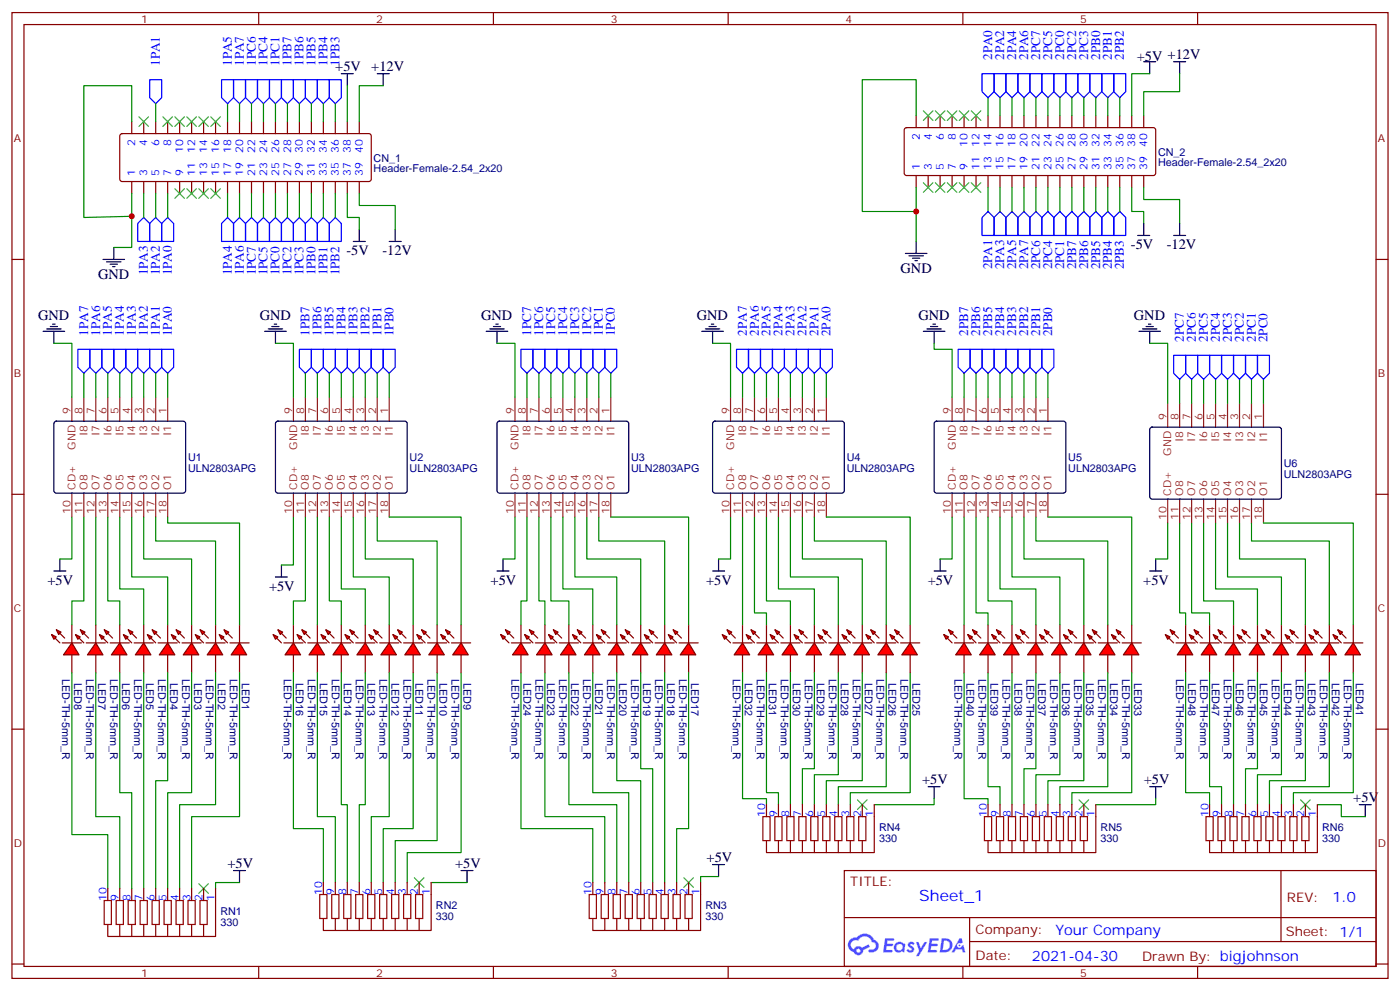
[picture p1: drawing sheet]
<svg xmlns="http://www.w3.org/2000/svg" width="412mm" height="292mm" viewBox="0 0 412 292" stroke-linecap="round" stroke-linejoin="round" font-family="sans-serif">
<defs><g id="words">
<text font-size="4.6" fill="#00f" x="270.8" y="265.3">Sheet_1</text>
<g font-size="4.2">
<text x="334.9" y="17.8">+5V +12V</text>
<text x="98.8" y="21">+5V</text>
<text x="109.4" y="21">+12V</text>
<text x="102.1" y="75">-5V</text>
<text x="112.6" y="75">-12V</text>
<text x="333.1" y="73.3">-5V</text>
<text x="343.7" y="73.3">-12V</text>
<text x="28.9" y="82">GND</text>
<text x="265.3" y="80.3">GND</text>
<text x="11.2" y="94.2">GND</text>
<text x="76.5" y="94.2">GND</text>
<text x="141.8" y="94.2">GND</text>
<text x="205.3" y="94.2">GND</text>
<text x="270.5" y="94.2">GND</text>
<text x="334" y="94.2">GND</text>
<text x="14" y="172.2">+5V</text>
<text x="79.2" y="173.9">+5V</text>
<text x="144.5" y="172.2">+5V</text>
<text x="208" y="172.2">+5V</text>
<text x="273.3" y="172.2">+5V</text>
<text x="336.8" y="172.2">+5V</text>
<text x="271.6" y="230.9">+5V</text>
<text x="336.9" y="230.9">+5V</text>
<text x="398.6" y="236.2">+5V</text>
<text x="67" y="255.6">+5V</text>
<text x="134.1" y="255.6">+5V</text>
<text x="208.1" y="253.8">+5V</text>
</g>
<g font-size="4.2" fill="#00f">
<text x="392.5" y="265.6">1.0</text>
<text x="310.9" y="275.1">Your Company</text>
<text x="304" y="282.9">2021-04-30</text>
</g>
<g font-size="3.9" fill="#00f">
<text x="292.3" y="17.7" transform="rotate(-90 292.3 17.7)">2PA0</text>
<text x="295.8" y="17.7" transform="rotate(-90 295.8 17.7)">2PA2</text>
<text x="299.3" y="17.7" transform="rotate(-90 299.3 17.7)">2PA4</text>
<text x="302.9" y="17.7" transform="rotate(-90 302.9 17.7)">2PA6</text>
<text x="306.4" y="17.7" transform="rotate(-90 306.4 17.7)">2PC7</text>
<text x="309.9" y="17.7" transform="rotate(-90 309.9 17.7)">2PC5</text>
<text x="313.4" y="17.7" transform="rotate(-90 313.4 17.7)">2PC0</text>
<text x="317" y="17.7" transform="rotate(-90 317 17.7)">2PC2</text>
<text x="320.5" y="17.7" transform="rotate(-90 320.5 17.7)">2PC3</text>
<text x="324" y="17.7" transform="rotate(-90 324 17.7)">2PB0</text>
<text x="327.6" y="17.7" transform="rotate(-90 327.6 17.7)">2PB1</text>
<text x="331.1" y="17.7" transform="rotate(-90 331.1 17.7)">2PB2</text>
<text x="47.1" y="19.4" transform="rotate(-90 47.1 19.4)">1PA1</text>
<text x="68.3" y="19.4" transform="rotate(-90 68.3 19.4)">1PA5</text>
<text x="71.8" y="19.4" transform="rotate(-90 71.8 19.4)">1PA7</text>
<text x="75.3" y="19.4" transform="rotate(-90 75.3 19.4)">1PC6</text>
<text x="78.8" y="19.4" transform="rotate(-90 78.8 19.4)">1PC4</text>
<text x="82.4" y="19.4" transform="rotate(-90 82.4 19.4)">1PC1</text>
<text x="85.9" y="19.4" transform="rotate(-90 85.9 19.4)">1PB7</text>
<text x="89.4" y="19.4" transform="rotate(-90 89.4 19.4)">1PB6</text>
<text x="93" y="19.4" transform="rotate(-90 93 19.4)">1PB5</text>
<text x="96.5" y="19.4" transform="rotate(-90 96.5 19.4)">1PB4</text>
<text x="100" y="19.4" transform="rotate(-90 100 19.4)">1PB3</text>
<text x="43.6" y="81.1" transform="rotate(-90 43.6 81.1)">1PA3</text>
<text x="47.1" y="81.1" transform="rotate(-90 47.1 81.1)">1PA2</text>
<text x="50.6" y="81.1" transform="rotate(-90 50.6 81.1)">1PA0</text>
<text x="68.3" y="81.1" transform="rotate(-90 68.3 81.1)">1PA4</text>
<text x="71.8" y="81.1" transform="rotate(-90 71.8 81.1)">1PA6</text>
<text x="75.3" y="81.1" transform="rotate(-90 75.3 81.1)">1PC7</text>
<text x="78.8" y="81.1" transform="rotate(-90 78.8 81.1)">1PC5</text>
<text x="82.4" y="81.1" transform="rotate(-90 82.4 81.1)">1PC0</text>
<text x="85.9" y="81.1" transform="rotate(-90 85.9 81.1)">1PC2</text>
<text x="89.4" y="81.1" transform="rotate(-90 89.4 81.1)">1PC3</text>
<text x="93" y="81.1" transform="rotate(-90 93 81.1)">1PB0</text>
<text x="96.5" y="81.1" transform="rotate(-90 96.5 81.1)">1PB1</text>
<text x="100" y="81.1" transform="rotate(-90 100 81.1)">1PB2</text>
<text x="292.3" y="79.3" transform="rotate(-90 292.3 79.3)">2PA1</text>
<text x="295.8" y="79.3" transform="rotate(-90 295.8 79.3)">2PA3</text>
<text x="299.3" y="79.3" transform="rotate(-90 299.3 79.3)">2PA5</text>
<text x="302.9" y="79.3" transform="rotate(-90 302.9 79.3)">2PA7</text>
<text x="306.4" y="79.3" transform="rotate(-90 306.4 79.3)">2PC6</text>
<text x="309.9" y="79.3" transform="rotate(-90 309.9 79.3)">2PC4</text>
<text x="313.4" y="79.3" transform="rotate(-90 313.4 79.3)">2PC1</text>
<text x="317" y="79.3" transform="rotate(-90 317 79.3)">2PB7</text>
<text x="320.5" y="79.3" transform="rotate(-90 320.5 79.3)">2PB6</text>
<text x="324" y="79.3" transform="rotate(-90 324 79.3)">2PB5</text>
<text x="327.6" y="79.3" transform="rotate(-90 327.6 79.3)">2PB4</text>
<text x="331.1" y="79.3" transform="rotate(-90 331.1 79.3)">2PB3</text>
<text x="25.9" y="98.8" transform="rotate(-90 25.9 98.8)">1PA7</text>
<text x="29.5" y="98.8" transform="rotate(-90 29.5 98.8)">1PA6</text>
<text x="33" y="98.8" transform="rotate(-90 33 98.8)">1PA5</text>
<text x="36.5" y="98.8" transform="rotate(-90 36.5 98.8)">1PA4</text>
<text x="40" y="98.8" transform="rotate(-90 40 98.8)">1PA3</text>
<text x="43.6" y="98.8" transform="rotate(-90 43.6 98.8)">1PA2</text>
<text x="47.1" y="98.8" transform="rotate(-90 47.1 98.8)">1PA1</text>
<text x="50.6" y="99" transform="rotate(-90 50.6 99)">1PA0</text>
<text x="91.2" y="98.8" transform="rotate(-90 91.2 98.8)">1PB7</text>
<text x="94.7" y="98.8" transform="rotate(-90 94.7 98.8)">1PB6</text>
<text x="98.2" y="98.8" transform="rotate(-90 98.2 98.8)">1PB5</text>
<text x="101.8" y="98.8" transform="rotate(-90 101.8 98.8)">1PB4</text>
<text x="105.3" y="98.8" transform="rotate(-90 105.3 98.8)">1PB3</text>
<text x="108.8" y="98.8" transform="rotate(-90 108.8 98.8)">1PB2</text>
<text x="112.4" y="98.8" transform="rotate(-90 112.4 98.8)">1PB1</text>
<text x="115.9" y="99" transform="rotate(-90 115.9 99)">1PB0</text>
<text x="156.5" y="98.8" transform="rotate(-90 156.5 98.8)">1PC7</text>
<text x="160" y="98.8" transform="rotate(-90 160 98.8)">1PC6</text>
<text x="163.5" y="98.8" transform="rotate(-90 163.5 98.8)">1PC5</text>
<text x="167" y="98.8" transform="rotate(-90 167 98.8)">1PC4</text>
<text x="170.6" y="98.8" transform="rotate(-90 170.6 98.8)">1PC3</text>
<text x="174.1" y="98.8" transform="rotate(-90 174.1 98.8)">1PC2</text>
<text x="177.6" y="98.8" transform="rotate(-90 177.6 98.8)">1PC1</text>
<text x="181.2" y="99" transform="rotate(-90 181.2 99)">1PC0</text>
<text x="220" y="98.8" transform="rotate(-90 220 98.8)">2PA7</text>
<text x="223.5" y="98.8" transform="rotate(-90 223.5 98.8)">2PA6</text>
<text x="227" y="98.8" transform="rotate(-90 227 98.8)">2PA5</text>
<text x="230.5" y="98.8" transform="rotate(-90 230.5 98.8)">2PA4</text>
<text x="234.1" y="98.8" transform="rotate(-90 234.1 98.8)">2PA3</text>
<text x="237.6" y="98.8" transform="rotate(-90 237.6 98.8)">2PA2</text>
<text x="241.1" y="98.8" transform="rotate(-90 241.1 98.8)">2PA1</text>
<text x="244.7" y="99" transform="rotate(-90 244.7 99)">2PA0</text>
<text x="285.2" y="98.8" transform="rotate(-90 285.2 98.8)">2PB7</text>
<text x="288.7" y="98.8" transform="rotate(-90 288.7 98.8)">2PB6</text>
<text x="292.3" y="98.8" transform="rotate(-90 292.3 98.8)">2PB5</text>
<text x="295.8" y="98.8" transform="rotate(-90 295.8 98.8)">2PB4</text>
<text x="299.3" y="98.8" transform="rotate(-90 299.3 98.8)">2PB3</text>
<text x="302.9" y="98.8" transform="rotate(-90 302.9 98.8)">2PB2</text>
<text x="306.4" y="98.8" transform="rotate(-90 306.4 98.8)">2PB1</text>
<text x="309.9" y="99" transform="rotate(-90 309.9 99)">2PB0</text>
<text x="348.7" y="100.6" transform="rotate(-90 348.7 100.6)">2PC7</text>
<text x="352.2" y="100.6" transform="rotate(-90 352.2 100.6)">2PC6</text>
<text x="355.8" y="100.6" transform="rotate(-90 355.8 100.6)">2PC5</text>
<text x="359.3" y="100.6" transform="rotate(-90 359.3 100.6)">2PC4</text>
<text x="362.8" y="100.6" transform="rotate(-90 362.8 100.6)">2PC3</text>
<text x="366.4" y="100.6" transform="rotate(-90 366.4 100.6)">2PC2</text>
<text x="369.9" y="100.6" transform="rotate(-90 369.9 100.6)">2PC1</text>
<text x="373.4" y="100.8" transform="rotate(-90 373.4 100.8)">2PC0</text>
</g>
<g font-size="3.9" fill="#800">
<text x="250.5" y="260.9">TITLE:</text>
<text x="379.1" y="265.6">REV:</text>
<text x="287.4" y="275.1">Company:</text>
<text x="378.7" y="275.7">Sheet: 1/1</text>
<text x="287.4" y="282.8">Date:</text>
<text x="336.4" y="282.8">Drawn By: bigjohnson</text>
</g>
<g font-size="3.2" fill="#800">
<text x="41.6" y="6.7">1</text>
<text x="110.8" y="6.7">2</text>
<text x="179.9" y="6.7">3</text>
<text x="249.1" y="6.7">4</text>
<text x="318.2" y="6.7">5</text>
<text x="4.1" y="41.8">A</text>
<text x="405.9" y="41.8">A</text>
<text x="4.1" y="110.9">B</text>
<text x="405.9" y="110.9">B</text>
<text x="4.1" y="180.1">C</text>
<text x="405.9" y="180.1">C</text>
<text x="4.1" y="249.2">D</text>
<text x="405.9" y="249.2">D</text>
<text x="41.6" y="287.5">1</text>
<text x="110.8" y="287.5">2</text>
<text x="179.9" y="287.5">3</text>
<text x="249.1" y="287.5">4</text>
<text x="318.2" y="287.5">5</text>
</g>
<g font-size="3.2" fill="#00f">
<text x="270.9" y="41.4" transform="rotate(-90 270.9 41.4)">2</text>
<text x="274.5" y="41.4" transform="rotate(-90 274.5 41.4)">4</text>
<text x="278" y="41.4" transform="rotate(-90 278 41.4)">6</text>
<text x="281.5" y="41.4" transform="rotate(-90 281.5 41.4)">8</text>
<text x="39.9" y="43.1" transform="rotate(-90 39.9 43.1)">2</text>
<text x="43.4" y="43.1" transform="rotate(-90 43.4 43.1)">4</text>
<text x="46.9" y="43.1" transform="rotate(-90 46.9 43.1)">6</text>
<text x="50.4" y="43.1" transform="rotate(-90 50.4 43.1)">8</text>
<text x="54" y="45.1" transform="rotate(-90 54 45.1)">10</text>
<text x="57.5" y="45.1" transform="rotate(-90 57.5 45.1)">12</text>
<text x="61" y="45.1" transform="rotate(-90 61 45.1)">14</text>
<text x="64.6" y="45.1" transform="rotate(-90 64.6 45.1)">16</text>
<text x="68.1" y="45.1" transform="rotate(-90 68.1 45.1)">18</text>
<text x="71.6" y="45.1" transform="rotate(-90 71.6 45.1)">20</text>
<text x="75.1" y="45.1" transform="rotate(-90 75.1 45.1)">22</text>
<text x="78.7" y="45.1" transform="rotate(-90 78.7 45.1)">24</text>
<text x="82.2" y="45.1" transform="rotate(-90 82.2 45.1)">26</text>
<text x="85.7" y="45.1" transform="rotate(-90 85.7 45.1)">28</text>
<text x="89.3" y="45.1" transform="rotate(-90 89.3 45.1)">30</text>
<text x="92.8" y="45.1" transform="rotate(-90 92.8 45.1)">32</text>
<text x="96.3" y="45.1" transform="rotate(-90 96.3 45.1)">34</text>
<text x="99.8" y="45.1" transform="rotate(-90 99.8 45.1)">36</text>
<text x="103.4" y="45.1" transform="rotate(-90 103.4 45.1)">38</text>
<text x="106.9" y="45.1" transform="rotate(-90 106.9 45.1)">40</text>
<text x="285" y="43.4" transform="rotate(-90 285 43.4)">10</text>
<text x="288.6" y="43.4" transform="rotate(-90 288.6 43.4)">12</text>
<text x="292.1" y="43.4" transform="rotate(-90 292.1 43.4)">14</text>
<text x="295.6" y="43.4" transform="rotate(-90 295.6 43.4)">16</text>
<text x="299.2" y="43.4" transform="rotate(-90 299.2 43.4)">18</text>
<text x="302.7" y="43.4" transform="rotate(-90 302.7 43.4)">20</text>
<text x="306.2" y="43.4" transform="rotate(-90 306.2 43.4)">22</text>
<text x="309.7" y="43.4" transform="rotate(-90 309.7 43.4)">24</text>
<text x="313.3" y="43.4" transform="rotate(-90 313.3 43.4)">26</text>
<text x="316.8" y="43.4" transform="rotate(-90 316.8 43.4)">28</text>
<text x="320.3" y="43.4" transform="rotate(-90 320.3 43.4)">30</text>
<text x="323.8" y="43.4" transform="rotate(-90 323.8 43.4)">32</text>
<text x="327.4" y="43.4" transform="rotate(-90 327.4 43.4)">34</text>
<text x="330.9" y="43.4" transform="rotate(-90 330.9 43.4)">36</text>
<text x="334.4" y="43.4" transform="rotate(-90 334.4 43.4)">38</text>
<text x="338" y="43.4" transform="rotate(-90 338 43.4)">40</text>
<text x="39.9" y="51.7" transform="rotate(-90 39.9 51.7)">1</text>
<text x="43.4" y="51.7" transform="rotate(-90 43.4 51.7)">3</text>
<text x="46.9" y="51.7" transform="rotate(-90 46.9 51.7)">5</text>
<text x="50.4" y="51.7" transform="rotate(-90 50.4 51.7)">7</text>
<text x="54" y="51.7" transform="rotate(-90 54 51.7)">9</text>
<text x="57.5" y="51.7" transform="rotate(-90 57.5 51.7)">11</text>
<text x="61" y="51.7" transform="rotate(-90 61 51.7)">13</text>
<text x="64.6" y="51.7" transform="rotate(-90 64.6 51.7)">15</text>
<text x="68.1" y="51.7" transform="rotate(-90 68.1 51.7)">17</text>
<text x="71.6" y="51.7" transform="rotate(-90 71.6 51.7)">19</text>
<text x="75.1" y="51.7" transform="rotate(-90 75.1 51.7)">21</text>
<text x="78.7" y="51.7" transform="rotate(-90 78.7 51.7)">23</text>
<text x="82.2" y="51.7" transform="rotate(-90 82.2 51.7)">25</text>
<text x="85.7" y="51.7" transform="rotate(-90 85.7 51.7)">27</text>
<text x="89.3" y="51.7" transform="rotate(-90 89.3 51.7)">29</text>
<text x="92.8" y="51.7" transform="rotate(-90 92.8 51.7)">31</text>
<text x="96.3" y="51.7" transform="rotate(-90 96.3 51.7)">33</text>
<text x="99.8" y="51.7" transform="rotate(-90 99.8 51.7)">35</text>
<text x="103.4" y="51.7" transform="rotate(-90 103.4 51.7)">37</text>
<text x="106.9" y="51.7" transform="rotate(-90 106.9 51.7)">39</text>
<text x="270.9" y="49.9" transform="rotate(-90 270.9 49.9)">1</text>
<text x="274.5" y="49.9" transform="rotate(-90 274.5 49.9)">3</text>
<text x="278" y="49.9" transform="rotate(-90 278 49.9)">5</text>
<text x="281.5" y="49.9" transform="rotate(-90 281.5 49.9)">7</text>
<text x="285" y="49.9" transform="rotate(-90 285 49.9)">9</text>
<text x="288.6" y="49.9" transform="rotate(-90 288.6 49.9)">11</text>
<text x="292.1" y="49.9" transform="rotate(-90 292.1 49.9)">13</text>
<text x="295.6" y="49.9" transform="rotate(-90 295.6 49.9)">15</text>
<text x="299.2" y="49.9" transform="rotate(-90 299.2 49.9)">17</text>
<text x="302.7" y="49.9" transform="rotate(-90 302.7 49.9)">19</text>
<text x="306.2" y="49.9" transform="rotate(-90 306.2 49.9)">21</text>
<text x="309.7" y="49.9" transform="rotate(-90 309.7 49.9)">23</text>
<text x="313.3" y="49.9" transform="rotate(-90 313.3 49.9)">25</text>
<text x="316.8" y="49.9" transform="rotate(-90 316.8 49.9)">27</text>
<text x="320.3" y="49.9" transform="rotate(-90 320.3 49.9)">29</text>
<text x="323.8" y="49.9" transform="rotate(-90 323.8 49.9)">31</text>
<text x="327.4" y="49.9" transform="rotate(-90 327.4 49.9)">33</text>
<text x="330.9" y="49.9" transform="rotate(-90 330.9 49.9)">35</text>
<text x="334.4" y="49.9" transform="rotate(-90 334.4 49.9)">37</text>
<text x="338" y="49.9" transform="rotate(-90 338 49.9)">39</text>
<text x="225.4" y="240.4" transform="rotate(-90 225.4 240.4)">10</text>
<text x="229" y="240.4" transform="rotate(-90 229 240.4)">9</text>
<text x="232.5" y="240.4" transform="rotate(-90 232.5 240.4)">8</text>
<text x="236" y="240.4" transform="rotate(-90 236 240.4)">7</text>
<text x="239.5" y="240.4" transform="rotate(-90 239.5 240.4)">6</text>
<text x="243.1" y="240.4" transform="rotate(-90 243.1 240.4)">5</text>
<text x="246.6" y="240.4" transform="rotate(-90 246.6 240.4)">4</text>
<text x="250.1" y="240.4" transform="rotate(-90 250.1 240.4)">3</text>
<text x="253.6" y="240.4" transform="rotate(-90 253.6 240.4)">2</text>
<text x="257.2" y="240.4" transform="rotate(-90 257.2 240.4)">1</text>
<text x="290.7" y="240.4" transform="rotate(-90 290.7 240.4)">10</text>
<text x="294.2" y="240.4" transform="rotate(-90 294.2 240.4)">9</text>
<text x="297.7" y="240.4" transform="rotate(-90 297.7 240.4)">8</text>
<text x="301.3" y="240.4" transform="rotate(-90 301.3 240.4)">7</text>
<text x="304.8" y="240.4" transform="rotate(-90 304.8 240.4)">6</text>
<text x="308.3" y="240.4" transform="rotate(-90 308.3 240.4)">5</text>
<text x="311.9" y="240.4" transform="rotate(-90 311.9 240.4)">4</text>
<text x="315.4" y="240.4" transform="rotate(-90 315.4 240.4)">3</text>
<text x="318.9" y="240.4" transform="rotate(-90 318.9 240.4)">2</text>
<text x="322.4" y="240.4" transform="rotate(-90 322.4 240.4)">1</text>
<text x="356" y="240.4" transform="rotate(-90 356 240.4)">10</text>
<text x="359.5" y="240.4" transform="rotate(-90 359.5 240.4)">9</text>
<text x="363" y="240.4" transform="rotate(-90 363 240.4)">8</text>
<text x="366.5" y="240.4" transform="rotate(-90 366.5 240.4)">7</text>
<text x="370.1" y="240.4" transform="rotate(-90 370.1 240.4)">6</text>
<text x="373.6" y="240.4" transform="rotate(-90 373.6 240.4)">5</text>
<text x="377.1" y="240.4" transform="rotate(-90 377.1 240.4)">4</text>
<text x="380.6" y="240.4" transform="rotate(-90 380.6 240.4)">3</text>
<text x="384.2" y="240.4" transform="rotate(-90 384.2 240.4)">2</text>
<text x="387.7" y="240.4" transform="rotate(-90 387.7 240.4)">1</text>
<text x="94.9" y="263.3" transform="rotate(-90 94.9 263.3)">10</text>
<text x="98.4" y="263.3" transform="rotate(-90 98.4 263.3)">9</text>
<text x="102" y="263.3" transform="rotate(-90 102 263.3)">8</text>
<text x="105.5" y="263.3" transform="rotate(-90 105.5 263.3)">7</text>
<text x="109" y="263.3" transform="rotate(-90 109 263.3)">6</text>
<text x="112.5" y="263.3" transform="rotate(-90 112.5 263.3)">5</text>
<text x="116.1" y="263.3" transform="rotate(-90 116.1 263.3)">4</text>
<text x="119.6" y="263.3" transform="rotate(-90 119.6 263.3)">3</text>
<text x="123.1" y="263.3" transform="rotate(-90 123.1 263.3)">2</text>
<text x="126.6" y="263.3" transform="rotate(-90 126.6 263.3)">1</text>
<text x="174.3" y="263.3" transform="rotate(-90 174.3 263.3)">10</text>
<text x="177.8" y="263.3" transform="rotate(-90 177.8 263.3)">9</text>
<text x="181.3" y="263.3" transform="rotate(-90 181.3 263.3)">8</text>
<text x="184.9" y="263.3" transform="rotate(-90 184.9 263.3)">7</text>
<text x="188.4" y="263.3" transform="rotate(-90 188.4 263.3)">6</text>
<text x="191.9" y="263.3" transform="rotate(-90 191.9 263.3)">5</text>
<text x="195.4" y="263.3" transform="rotate(-90 195.4 263.3)">4</text>
<text x="199" y="263.3" transform="rotate(-90 199 263.3)">3</text>
<text x="202.5" y="263.3" transform="rotate(-90 202.5 263.3)">2</text>
<text x="206" y="263.3" transform="rotate(-90 206 263.3)">1</text>
<text x="31.4" y="265.1" transform="rotate(-90 31.4 265.1)">10</text>
<text x="34.9" y="265.1" transform="rotate(-90 34.9 265.1)">9</text>
<text x="38.5" y="265.1" transform="rotate(-90 38.5 265.1)">8</text>
<text x="42" y="265.1" transform="rotate(-90 42 265.1)">7</text>
<text x="45.5" y="265.1" transform="rotate(-90 45.5 265.1)">6</text>
<text x="49" y="265.1" transform="rotate(-90 49 265.1)">5</text>
<text x="52.6" y="265.1" transform="rotate(-90 52.6 265.1)">4</text>
<text x="56.1" y="265.1" transform="rotate(-90 56.1 265.1)">3</text>
<text x="59.6" y="265.1" transform="rotate(-90 59.6 265.1)">2</text>
<text x="63.1" y="265.1" transform="rotate(-90 63.1 265.1)">1</text>
</g>
<g font-size="3.2" fill="#000080">
<text x="110.1" y="47.6">CN_1</text>
<text x="341.1" y="45.8">CN_2</text>
<text x="110.1" y="50.5">Header-Female-2.54_2x20</text>
<text x="341.1" y="48.7">Header-Female-2.54_2x20</text>
<text x="55.4" y="135.6">U1</text>
<text x="120.6" y="135.6">U2</text>
<text x="185.9" y="135.6">U3</text>
<text x="249.4" y="135.6">U4</text>
<text x="314.7" y="135.6">U5</text>
<text x="378.2" y="137.4">U6</text>
<text x="55.4" y="138.8">ULN2803APG</text>
<text x="120.6" y="138.8">ULN2803APG</text>
<text x="185.9" y="138.8">ULN2803APG</text>
<text x="249.4" y="138.8">ULN2803APG</text>
<text x="314.7" y="138.8">ULN2803APG</text>
<text x="378.2" y="140.6">ULN2803APG</text>
<text x="18.3" y="199.9" transform="rotate(90 18.3 199.9)">LED-TH-5mm_R</text>
<text x="21.9" y="201" transform="rotate(90 21.9 201)">LED8</text>
<text x="25.4" y="199.9" transform="rotate(90 25.4 199.9)">LED-TH-5mm_R</text>
<text x="28.9" y="201" transform="rotate(90 28.9 201)">LED7</text>
<text x="32.5" y="199.9" transform="rotate(90 32.5 199.9)">LED-TH-5mm_R</text>
<text x="36" y="201" transform="rotate(90 36 201)">LED6</text>
<text x="39.5" y="199.9" transform="rotate(90 39.5 199.9)">LED-TH-5mm_R</text>
<text x="43" y="201" transform="rotate(90 43 201)">LED5</text>
<text x="46.6" y="199.9" transform="rotate(90 46.6 199.9)">LED-TH-5mm_R</text>
<text x="50.1" y="201" transform="rotate(90 50.1 201)">LED4</text>
<text x="53.6" y="199.9" transform="rotate(90 53.6 199.9)">LED-TH-5mm_R</text>
<text x="57.1" y="201" transform="rotate(90 57.1 201)">LED3</text>
<text x="60.7" y="199.9" transform="rotate(90 60.7 199.9)">LED-TH-5mm_R</text>
<text x="64.2" y="201" transform="rotate(90 64.2 201)">LED2</text>
<text x="67.7" y="199.9" transform="rotate(90 67.7 199.9)">LED-TH-5mm_R</text>
<text x="71.3" y="201" transform="rotate(90 71.3 201)">LED1</text>
<text x="83.6" y="199.9" transform="rotate(90 83.6 199.9)">LED-TH-5mm_R</text>
<text x="87.1" y="201" transform="rotate(90 87.1 201)">LED16</text>
<text x="90.7" y="199.9" transform="rotate(90 90.7 199.9)">LED-TH-5mm_R</text>
<text x="94.2" y="201" transform="rotate(90 94.2 201)">LED15</text>
<text x="97.7" y="199.9" transform="rotate(90 97.7 199.9)">LED-TH-5mm_R</text>
<text x="101.2" y="201" transform="rotate(90 101.2 201)">LED14</text>
<text x="104.8" y="199.9" transform="rotate(90 104.8 199.9)">LED-TH-5mm_R</text>
<text x="108.3" y="201" transform="rotate(90 108.3 201)">LED13</text>
<text x="111.8" y="199.9" transform="rotate(90 111.8 199.9)">LED-TH-5mm_R</text>
<text x="115.4" y="201" transform="rotate(90 115.4 201)">LED12</text>
<text x="118.9" y="199.9" transform="rotate(90 118.9 199.9)">LED-TH-5mm_R</text>
<text x="122.4" y="201" transform="rotate(90 122.4 201)">LED11</text>
<text x="125.9" y="199.9" transform="rotate(90 125.9 199.9)">LED-TH-5mm_R</text>
<text x="129.5" y="201" transform="rotate(90 129.5 201)">LED10</text>
<text x="133" y="199.9" transform="rotate(90 133 199.9)">LED-TH-5mm_R</text>
<text x="136.5" y="201" transform="rotate(90 136.5 201)">LED9</text>
<text x="150.6" y="199.9" transform="rotate(90 150.6 199.9)">LED-TH-5mm_R</text>
<text x="154.2" y="201" transform="rotate(90 154.2 201)">LED24</text>
<text x="157.7" y="199.9" transform="rotate(90 157.7 199.9)">LED-TH-5mm_R</text>
<text x="161.2" y="201" transform="rotate(90 161.2 201)">LED23</text>
<text x="164.8" y="199.9" transform="rotate(90 164.8 199.9)">LED-TH-5mm_R</text>
<text x="168.3" y="201" transform="rotate(90 168.3 201)">LED22</text>
<text x="171.8" y="199.9" transform="rotate(90 171.8 199.9)">LED-TH-5mm_R</text>
<text x="175.3" y="201" transform="rotate(90 175.3 201)">LED21</text>
<text x="178.9" y="199.9" transform="rotate(90 178.9 199.9)">LED-TH-5mm_R</text>
<text x="182.4" y="201" transform="rotate(90 182.4 201)">LED20</text>
<text x="185.9" y="199.9" transform="rotate(90 185.9 199.9)">LED-TH-5mm_R</text>
<text x="189.4" y="201" transform="rotate(90 189.4 201)">LED19</text>
<text x="193" y="199.9" transform="rotate(90 193 199.9)">LED-TH-5mm_R</text>
<text x="196.5" y="201" transform="rotate(90 196.5 201)">LED18</text>
<text x="200" y="199.9" transform="rotate(90 200 199.9)">LED-TH-5mm_R</text>
<text x="203.6" y="201" transform="rotate(90 203.6 201)">LED17</text>
<text x="215.9" y="199.9" transform="rotate(90 215.9 199.9)">LED-TH-5mm_R</text>
<text x="219.4" y="201" transform="rotate(90 219.4 201)">LED32</text>
<text x="223" y="199.9" transform="rotate(90 223 199.9)">LED-TH-5mm_R</text>
<text x="226.5" y="201" transform="rotate(90 226.5 201)">LED31</text>
<text x="230" y="199.9" transform="rotate(90 230 199.9)">LED-TH-5mm_R</text>
<text x="233.5" y="201" transform="rotate(90 233.5 201)">LED30</text>
<text x="237.1" y="199.9" transform="rotate(90 237.1 199.9)">LED-TH-5mm_R</text>
<text x="240.6" y="201" transform="rotate(90 240.6 201)">LED29</text>
<text x="244.1" y="199.9" transform="rotate(90 244.1 199.9)">LED-TH-5mm_R</text>
<text x="247.6" y="201" transform="rotate(90 247.6 201)">LED28</text>
<text x="251.2" y="199.9" transform="rotate(90 251.2 199.9)">LED-TH-5mm_R</text>
<text x="254.7" y="201" transform="rotate(90 254.7 201)">LED27</text>
<text x="258.2" y="199.9" transform="rotate(90 258.2 199.9)">LED-TH-5mm_R</text>
<text x="261.8" y="201" transform="rotate(90 261.8 201)">LED26</text>
<text x="265.3" y="199.9" transform="rotate(90 265.3 199.9)">LED-TH-5mm_R</text>
<text x="268.8" y="201" transform="rotate(90 268.8 201)">LED25</text>
<text x="281.2" y="199.9" transform="rotate(90 281.2 199.9)">LED-TH-5mm_R</text>
<text x="284.7" y="201" transform="rotate(90 284.7 201)">LED40</text>
<text x="288.2" y="199.9" transform="rotate(90 288.2 199.9)">LED-TH-5mm_R</text>
<text x="291.7" y="201" transform="rotate(90 291.7 201)">LED39</text>
<text x="295.3" y="199.9" transform="rotate(90 295.3 199.9)">LED-TH-5mm_R</text>
<text x="298.8" y="201" transform="rotate(90 298.8 201)">LED38</text>
<text x="302.3" y="199.9" transform="rotate(90 302.3 199.9)">LED-TH-5mm_R</text>
<text x="305.9" y="201" transform="rotate(90 305.9 201)">LED37</text>
<text x="309.4" y="199.9" transform="rotate(90 309.4 199.9)">LED-TH-5mm_R</text>
<text x="312.9" y="201" transform="rotate(90 312.9 201)">LED36</text>
<text x="316.4" y="199.9" transform="rotate(90 316.4 199.9)">LED-TH-5mm_R</text>
<text x="320" y="201" transform="rotate(90 320 201)">LED35</text>
<text x="323.5" y="199.9" transform="rotate(90 323.5 199.9)">LED-TH-5mm_R</text>
<text x="327" y="201" transform="rotate(90 327 201)">LED34</text>
<text x="330.6" y="199.9" transform="rotate(90 330.6 199.9)">LED-TH-5mm_R</text>
<text x="334.1" y="201" transform="rotate(90 334.1 201)">LED33</text>
<text x="346.4" y="199.9" transform="rotate(90 346.4 199.9)">LED-TH-5mm_R</text>
<text x="350" y="201" transform="rotate(90 350 201)">LED48</text>
<text x="353.5" y="199.9" transform="rotate(90 353.5 199.9)">LED-TH-5mm_R</text>
<text x="357" y="201" transform="rotate(90 357 201)">LED47</text>
<text x="360.5" y="199.9" transform="rotate(90 360.5 199.9)">LED-TH-5mm_R</text>
<text x="364.1" y="201" transform="rotate(90 364.1 201)">LED46</text>
<text x="367.6" y="199.9" transform="rotate(90 367.6 199.9)">LED-TH-5mm_R</text>
<text x="371.1" y="201" transform="rotate(90 371.1 201)">LED45</text>
<text x="374.7" y="199.9" transform="rotate(90 374.7 199.9)">LED-TH-5mm_R</text>
<text x="378.2" y="201" transform="rotate(90 378.2 201)">LED44</text>
<text x="381.7" y="199.9" transform="rotate(90 381.7 199.9)">LED-TH-5mm_R</text>
<text x="385.2" y="201" transform="rotate(90 385.2 201)">LED43</text>
<text x="388.8" y="199.9" transform="rotate(90 388.8 199.9)">LED-TH-5mm_R</text>
<text x="392.3" y="201" transform="rotate(90 392.3 201)">LED42</text>
<text x="395.8" y="199.9" transform="rotate(90 395.8 199.9)">LED-TH-5mm_R</text>
<text x="399.3" y="201" transform="rotate(90 399.3 201)">LED41</text>
<text x="258.9" y="244.7">RN4</text>
<text x="324.2" y="244.7">RN5</text>
<text x="389.5" y="244.7">RN6</text>
<text x="258.9" y="247.8">330</text>
<text x="324.2" y="247.8">330</text>
<text x="389.5" y="247.8">330</text>
<text x="64.9" y="269.3">RN1</text>
<text x="128.4" y="267.6">RN2</text>
<text x="207.8" y="267.6">RN3</text>
<text x="64.9" y="272.5">330</text>
<text x="128.4" y="270.8">330</text>
<text x="207.8" y="270.8">330</text>
</g>
<g font-size="3.2" fill="#8d2323">
<text x="20.8" y="121.9" transform="rotate(-90 20.8 121.9)">9</text>
<text x="24.3" y="121.9" transform="rotate(-90 24.3 121.9)">8</text>
<text x="27.9" y="121.9" transform="rotate(-90 27.9 121.9)">7</text>
<text x="31.4" y="121.9" transform="rotate(-90 31.4 121.9)">6</text>
<text x="34.9" y="121.9" transform="rotate(-90 34.9 121.9)">5</text>
<text x="38.5" y="121.9" transform="rotate(-90 38.5 121.9)">4</text>
<text x="42" y="121.9" transform="rotate(-90 42 121.9)">3</text>
<text x="45.5" y="121.9" transform="rotate(-90 45.5 121.9)">2</text>
<text x="49" y="121.9" transform="rotate(-90 49 121.9)">1</text>
<text x="86.1" y="121.9" transform="rotate(-90 86.1 121.9)">9</text>
<text x="89.6" y="121.9" transform="rotate(-90 89.6 121.9)">8</text>
<text x="93.1" y="121.9" transform="rotate(-90 93.1 121.9)">7</text>
<text x="96.7" y="121.9" transform="rotate(-90 96.7 121.9)">6</text>
<text x="100.2" y="121.9" transform="rotate(-90 100.2 121.9)">5</text>
<text x="103.7" y="121.9" transform="rotate(-90 103.7 121.9)">4</text>
<text x="107.2" y="121.9" transform="rotate(-90 107.2 121.9)">3</text>
<text x="110.8" y="121.9" transform="rotate(-90 110.8 121.9)">2</text>
<text x="114.3" y="121.9" transform="rotate(-90 114.3 121.9)">1</text>
<text x="151.3" y="121.9" transform="rotate(-90 151.3 121.9)">9</text>
<text x="154.9" y="121.9" transform="rotate(-90 154.9 121.9)">8</text>
<text x="158.4" y="121.9" transform="rotate(-90 158.4 121.9)">7</text>
<text x="161.9" y="121.9" transform="rotate(-90 161.9 121.9)">6</text>
<text x="165.5" y="121.9" transform="rotate(-90 165.5 121.9)">5</text>
<text x="169" y="121.9" transform="rotate(-90 169 121.9)">4</text>
<text x="172.5" y="121.9" transform="rotate(-90 172.5 121.9)">3</text>
<text x="176" y="121.9" transform="rotate(-90 176 121.9)">2</text>
<text x="179.6" y="121.9" transform="rotate(-90 179.6 121.9)">1</text>
<text x="214.8" y="121.9" transform="rotate(-90 214.8 121.9)">9</text>
<text x="218.4" y="121.9" transform="rotate(-90 218.4 121.9)">8</text>
<text x="221.9" y="121.9" transform="rotate(-90 221.9 121.9)">7</text>
<text x="225.4" y="121.9" transform="rotate(-90 225.4 121.9)">6</text>
<text x="229" y="121.9" transform="rotate(-90 229 121.9)">5</text>
<text x="232.5" y="121.9" transform="rotate(-90 232.5 121.9)">4</text>
<text x="236" y="121.9" transform="rotate(-90 236 121.9)">3</text>
<text x="239.5" y="121.9" transform="rotate(-90 239.5 121.9)">2</text>
<text x="243.1" y="121.9" transform="rotate(-90 243.1 121.9)">1</text>
<text x="280.1" y="121.9" transform="rotate(-90 280.1 121.9)">9</text>
<text x="283.6" y="121.9" transform="rotate(-90 283.6 121.9)">8</text>
<text x="287.2" y="121.9" transform="rotate(-90 287.2 121.9)">7</text>
<text x="290.7" y="121.9" transform="rotate(-90 290.7 121.9)">6</text>
<text x="294.2" y="121.9" transform="rotate(-90 294.2 121.9)">5</text>
<text x="297.7" y="121.9" transform="rotate(-90 297.7 121.9)">4</text>
<text x="301.3" y="121.9" transform="rotate(-90 301.3 121.9)">3</text>
<text x="304.8" y="121.9" transform="rotate(-90 304.8 121.9)">2</text>
<text x="308.3" y="121.9" transform="rotate(-90 308.3 121.9)">1</text>
<text x="343.6" y="123.6" transform="rotate(-90 343.6 123.6)">9</text>
<text x="347.1" y="123.6" transform="rotate(-90 347.1 123.6)">8</text>
<text x="350.7" y="123.6" transform="rotate(-90 350.7 123.6)">7</text>
<text x="354.2" y="123.6" transform="rotate(-90 354.2 123.6)">6</text>
<text x="357.7" y="123.6" transform="rotate(-90 357.7 123.6)">5</text>
<text x="361.2" y="123.6" transform="rotate(-90 361.2 123.6)">4</text>
<text x="364.8" y="123.6" transform="rotate(-90 364.8 123.6)">3</text>
<text x="368.3" y="123.6" transform="rotate(-90 368.3 123.6)">2</text>
<text x="371.8" y="123.6" transform="rotate(-90 371.8 123.6)">1</text>
<text x="25.8" y="128.4" transform="rotate(-90 25.8 128.4)">I8</text>
<text x="29.3" y="128.4" transform="rotate(-90 29.3 128.4)">I7</text>
<text x="32.8" y="128.4" transform="rotate(-90 32.8 128.4)">I6</text>
<text x="36.3" y="128.4" transform="rotate(-90 36.3 128.4)">I5</text>
<text x="39.9" y="128.4" transform="rotate(-90 39.9 128.4)">I4</text>
<text x="43.4" y="128.4" transform="rotate(-90 43.4 128.4)">I3</text>
<text x="46.9" y="128.4" transform="rotate(-90 46.9 128.4)">I2</text>
<text x="50.4" y="128.4" transform="rotate(-90 50.4 128.4)">I1</text>
<text x="91" y="128.4" transform="rotate(-90 91 128.4)">I8</text>
<text x="94.5" y="128.4" transform="rotate(-90 94.5 128.4)">I7</text>
<text x="98.1" y="128.4" transform="rotate(-90 98.1 128.4)">I6</text>
<text x="101.6" y="128.4" transform="rotate(-90 101.6 128.4)">I5</text>
<text x="105.1" y="128.4" transform="rotate(-90 105.1 128.4)">I4</text>
<text x="108.7" y="128.4" transform="rotate(-90 108.7 128.4)">I3</text>
<text x="112.2" y="128.4" transform="rotate(-90 112.2 128.4)">I2</text>
<text x="115.7" y="128.4" transform="rotate(-90 115.7 128.4)">I1</text>
<text x="156.3" y="128.4" transform="rotate(-90 156.3 128.4)">I8</text>
<text x="159.8" y="128.4" transform="rotate(-90 159.8 128.4)">I7</text>
<text x="163.3" y="128.4" transform="rotate(-90 163.3 128.4)">I6</text>
<text x="166.9" y="128.4" transform="rotate(-90 166.9 128.4)">I5</text>
<text x="170.4" y="128.4" transform="rotate(-90 170.4 128.4)">I4</text>
<text x="173.9" y="128.4" transform="rotate(-90 173.9 128.4)">I3</text>
<text x="177.4" y="128.4" transform="rotate(-90 177.4 128.4)">I2</text>
<text x="181" y="128.4" transform="rotate(-90 181 128.4)">I1</text>
<text x="219.8" y="128.4" transform="rotate(-90 219.8 128.4)">I8</text>
<text x="223.3" y="128.4" transform="rotate(-90 223.3 128.4)">I7</text>
<text x="226.8" y="128.4" transform="rotate(-90 226.8 128.4)">I6</text>
<text x="230.4" y="128.4" transform="rotate(-90 230.4 128.4)">I5</text>
<text x="233.9" y="128.4" transform="rotate(-90 233.9 128.4)">I4</text>
<text x="237.4" y="128.4" transform="rotate(-90 237.4 128.4)">I3</text>
<text x="240.9" y="128.4" transform="rotate(-90 240.9 128.4)">I2</text>
<text x="244.5" y="128.4" transform="rotate(-90 244.5 128.4)">I1</text>
<text x="285" y="128.4" transform="rotate(-90 285 128.4)">I8</text>
<text x="288.6" y="128.4" transform="rotate(-90 288.6 128.4)">I7</text>
<text x="292.1" y="128.4" transform="rotate(-90 292.1 128.4)">I6</text>
<text x="295.6" y="128.4" transform="rotate(-90 295.6 128.4)">I5</text>
<text x="299.2" y="128.4" transform="rotate(-90 299.2 128.4)">I4</text>
<text x="302.7" y="128.4" transform="rotate(-90 302.7 128.4)">I3</text>
<text x="306.2" y="128.4" transform="rotate(-90 306.2 128.4)">I2</text>
<text x="309.7" y="128.4" transform="rotate(-90 309.7 128.4)">I1</text>
<text x="348.5" y="130.2" transform="rotate(-90 348.5 130.2)">I8</text>
<text x="352.1" y="130.2" transform="rotate(-90 352.1 130.2)">I7</text>
<text x="355.6" y="130.2" transform="rotate(-90 355.6 130.2)">I6</text>
<text x="359.1" y="130.2" transform="rotate(-90 359.1 130.2)">I5</text>
<text x="362.7" y="130.2" transform="rotate(-90 362.7 130.2)">I4</text>
<text x="366.2" y="130.2" transform="rotate(-90 366.2 130.2)">I3</text>
<text x="369.7" y="130.2" transform="rotate(-90 369.7 130.2)">I2</text>
<text x="373.2" y="130.2" transform="rotate(-90 373.2 130.2)">I1</text>
<text x="22.2" y="132.3" transform="rotate(-90 22.2 132.3)">GND</text>
<text x="87.5" y="132.3" transform="rotate(-90 87.5 132.3)">GND</text>
<text x="152.8" y="132.3" transform="rotate(-90 152.8 132.3)">GND</text>
<text x="216.3" y="132.3" transform="rotate(-90 216.3 132.3)">GND</text>
<text x="281.5" y="132.3" transform="rotate(-90 281.5 132.3)">GND</text>
<text x="345" y="134.1" transform="rotate(-90 345 134.1)">GND</text>
<text x="22.2" y="144.1" transform="rotate(-90 22.2 144.1)">CD+</text>
<text x="25.8" y="144.1" transform="rotate(-90 25.8 144.1)">O8</text>
<text x="29.3" y="144.1" transform="rotate(-90 29.3 144.1)">O7</text>
<text x="32.8" y="144.1" transform="rotate(-90 32.8 144.1)">O6</text>
<text x="36.3" y="144.1" transform="rotate(-90 36.3 144.1)">O5</text>
<text x="39.9" y="144.1" transform="rotate(-90 39.9 144.1)">O4</text>
<text x="43.4" y="144.1" transform="rotate(-90 43.4 144.1)">O3</text>
<text x="46.9" y="144.1" transform="rotate(-90 46.9 144.1)">O2</text>
<text x="50.4" y="144.1" transform="rotate(-90 50.4 144.1)">O1</text>
<text x="87.5" y="144.1" transform="rotate(-90 87.5 144.1)">CD+</text>
<text x="91" y="144.1" transform="rotate(-90 91 144.1)">O8</text>
<text x="94.5" y="144.1" transform="rotate(-90 94.5 144.1)">O7</text>
<text x="98.1" y="144.1" transform="rotate(-90 98.1 144.1)">O6</text>
<text x="101.6" y="144.1" transform="rotate(-90 101.6 144.1)">O5</text>
<text x="105.1" y="144.1" transform="rotate(-90 105.1 144.1)">O4</text>
<text x="108.7" y="144.1" transform="rotate(-90 108.7 144.1)">O3</text>
<text x="112.2" y="144.1" transform="rotate(-90 112.2 144.1)">O2</text>
<text x="115.7" y="144.1" transform="rotate(-90 115.7 144.1)">O1</text>
<text x="152.8" y="144.1" transform="rotate(-90 152.8 144.1)">CD+</text>
<text x="156.3" y="144.1" transform="rotate(-90 156.3 144.1)">O8</text>
<text x="159.8" y="144.1" transform="rotate(-90 159.8 144.1)">O7</text>
<text x="163.3" y="144.1" transform="rotate(-90 163.3 144.1)">O6</text>
<text x="166.9" y="144.1" transform="rotate(-90 166.9 144.1)">O5</text>
<text x="170.4" y="144.1" transform="rotate(-90 170.4 144.1)">O4</text>
<text x="173.9" y="144.1" transform="rotate(-90 173.9 144.1)">O3</text>
<text x="177.4" y="144.1" transform="rotate(-90 177.4 144.1)">O2</text>
<text x="181" y="144.1" transform="rotate(-90 181 144.1)">O1</text>
<text x="216.3" y="144.1" transform="rotate(-90 216.3 144.1)">CD+</text>
<text x="219.8" y="144.1" transform="rotate(-90 219.8 144.1)">O8</text>
<text x="223.3" y="144.1" transform="rotate(-90 223.3 144.1)">O7</text>
<text x="226.8" y="144.1" transform="rotate(-90 226.8 144.1)">O6</text>
<text x="230.4" y="144.1" transform="rotate(-90 230.4 144.1)">O5</text>
<text x="233.9" y="144.1" transform="rotate(-90 233.9 144.1)">O4</text>
<text x="237.4" y="144.1" transform="rotate(-90 237.4 144.1)">O3</text>
<text x="240.9" y="144.1" transform="rotate(-90 240.9 144.1)">O2</text>
<text x="244.5" y="144.1" transform="rotate(-90 244.5 144.1)">O1</text>
<text x="281.5" y="144.1" transform="rotate(-90 281.5 144.1)">CD+</text>
<text x="285" y="144.1" transform="rotate(-90 285 144.1)">O8</text>
<text x="288.6" y="144.1" transform="rotate(-90 288.6 144.1)">O7</text>
<text x="292.1" y="144.1" transform="rotate(-90 292.1 144.1)">O6</text>
<text x="295.6" y="144.1" transform="rotate(-90 295.6 144.1)">O5</text>
<text x="299.2" y="144.1" transform="rotate(-90 299.2 144.1)">O4</text>
<text x="302.7" y="144.1" transform="rotate(-90 302.7 144.1)">O3</text>
<text x="306.2" y="144.1" transform="rotate(-90 306.2 144.1)">O2</text>
<text x="309.7" y="144.1" transform="rotate(-90 309.7 144.1)">O1</text>
<text x="345" y="145.9" transform="rotate(-90 345 145.9)">CD+</text>
<text x="348.5" y="145.9" transform="rotate(-90 348.5 145.9)">O8</text>
<text x="352.1" y="145.9" transform="rotate(-90 352.1 145.9)">O7</text>
<text x="355.6" y="145.9" transform="rotate(-90 355.6 145.9)">O6</text>
<text x="359.1" y="145.9" transform="rotate(-90 359.1 145.9)">O5</text>
<text x="362.7" y="145.9" transform="rotate(-90 362.7 145.9)">O4</text>
<text x="366.2" y="145.9" transform="rotate(-90 366.2 145.9)">O3</text>
<text x="369.7" y="145.9" transform="rotate(-90 369.7 145.9)">O2</text>
<text x="373.2" y="145.9" transform="rotate(-90 373.2 145.9)">O1</text>
<text x="20.8" y="151.3" transform="rotate(-90 20.8 151.3)">10</text>
<text x="24.3" y="151.3" transform="rotate(-90 24.3 151.3)">11</text>
<text x="27.9" y="151.3" transform="rotate(-90 27.9 151.3)">12</text>
<text x="31.4" y="151.3" transform="rotate(-90 31.4 151.3)">13</text>
<text x="34.9" y="151.3" transform="rotate(-90 34.9 151.3)">14</text>
<text x="38.5" y="151.3" transform="rotate(-90 38.5 151.3)">15</text>
<text x="42" y="151.3" transform="rotate(-90 42 151.3)">16</text>
<text x="45.5" y="151.3" transform="rotate(-90 45.5 151.3)">17</text>
<text x="49" y="151.3" transform="rotate(-90 49 151.3)">18</text>
<text x="86.1" y="151.3" transform="rotate(-90 86.1 151.3)">10</text>
<text x="89.6" y="151.3" transform="rotate(-90 89.6 151.3)">11</text>
<text x="93.1" y="151.3" transform="rotate(-90 93.1 151.3)">12</text>
<text x="96.7" y="151.3" transform="rotate(-90 96.7 151.3)">13</text>
<text x="100.2" y="151.3" transform="rotate(-90 100.2 151.3)">14</text>
<text x="103.7" y="151.3" transform="rotate(-90 103.7 151.3)">15</text>
<text x="107.2" y="151.3" transform="rotate(-90 107.2 151.3)">16</text>
<text x="110.8" y="151.3" transform="rotate(-90 110.8 151.3)">17</text>
<text x="114.3" y="151.3" transform="rotate(-90 114.3 151.3)">18</text>
<text x="151.3" y="151.3" transform="rotate(-90 151.3 151.3)">10</text>
<text x="154.9" y="151.3" transform="rotate(-90 154.9 151.3)">11</text>
<text x="158.4" y="151.3" transform="rotate(-90 158.4 151.3)">12</text>
<text x="161.9" y="151.3" transform="rotate(-90 161.9 151.3)">13</text>
<text x="165.5" y="151.3" transform="rotate(-90 165.5 151.3)">14</text>
<text x="169" y="151.3" transform="rotate(-90 169 151.3)">15</text>
<text x="172.5" y="151.3" transform="rotate(-90 172.5 151.3)">16</text>
<text x="176" y="151.3" transform="rotate(-90 176 151.3)">17</text>
<text x="179.6" y="151.3" transform="rotate(-90 179.6 151.3)">18</text>
<text x="214.8" y="151.3" transform="rotate(-90 214.8 151.3)">10</text>
<text x="218.4" y="151.3" transform="rotate(-90 218.4 151.3)">11</text>
<text x="221.9" y="151.3" transform="rotate(-90 221.9 151.3)">12</text>
<text x="225.4" y="151.3" transform="rotate(-90 225.4 151.3)">13</text>
<text x="229" y="151.3" transform="rotate(-90 229 151.3)">14</text>
<text x="232.5" y="151.3" transform="rotate(-90 232.5 151.3)">15</text>
<text x="236" y="151.3" transform="rotate(-90 236 151.3)">16</text>
<text x="239.5" y="151.3" transform="rotate(-90 239.5 151.3)">17</text>
<text x="243.1" y="151.3" transform="rotate(-90 243.1 151.3)">18</text>
<text x="280.1" y="151.3" transform="rotate(-90 280.1 151.3)">10</text>
<text x="283.6" y="151.3" transform="rotate(-90 283.6 151.3)">11</text>
<text x="287.2" y="151.3" transform="rotate(-90 287.2 151.3)">12</text>
<text x="290.7" y="151.3" transform="rotate(-90 290.7 151.3)">13</text>
<text x="294.2" y="151.3" transform="rotate(-90 294.2 151.3)">14</text>
<text x="297.7" y="151.3" transform="rotate(-90 297.7 151.3)">15</text>
<text x="301.3" y="151.3" transform="rotate(-90 301.3 151.3)">16</text>
<text x="304.8" y="151.3" transform="rotate(-90 304.8 151.3)">17</text>
<text x="308.3" y="151.3" transform="rotate(-90 308.3 151.3)">18</text>
<text x="343.6" y="153.1" transform="rotate(-90 343.6 153.1)">10</text>
<text x="347.1" y="153.1" transform="rotate(-90 347.1 153.1)">11</text>
<text x="350.7" y="153.1" transform="rotate(-90 350.7 153.1)">12</text>
<text x="354.2" y="153.1" transform="rotate(-90 354.2 153.1)">13</text>
<text x="357.7" y="153.1" transform="rotate(-90 357.7 153.1)">14</text>
<text x="361.2" y="153.1" transform="rotate(-90 361.2 153.1)">15</text>
<text x="364.8" y="153.1" transform="rotate(-90 364.8 153.1)">16</text>
<text x="368.3" y="153.1" transform="rotate(-90 368.3 153.1)">17</text>
<text x="371.8" y="153.1" transform="rotate(-90 371.8 153.1)">18</text>
</g>
</g></defs>
<g fill="none" stroke="#870000" stroke-width=".35">
<path d="M3.5 3.7h405.4v284.3h-405.4zM7.1 7.2h398.2v277.3h-398.2zM76.2 3.7v3.5M145.3 3.7v3.5M214.5 3.7v3.5M283.6 3.7v3.5M352.8 3.7v3.5M3.5 76.4h3.6M405.3 76.4h3.6M3.5 145.5h3.6M405.3 145.5h3.6M3.5 214.7h3.6"/>
<path d="M405.3 214.7h3.6M248.7 256.3h156.6v28.2h-156.6zM377.3 256.3v20.9M248.7 270.1h156.5M285.6 277.2h119.6M285.6 270.1v14.2M3.5 283.8h3.6M76.2 284.5v3.5M145.3 284.5v3.5M214.5 284.5v3.5M283.6 284.5v3.5M352.8 284.5v3.5"/>
<path d="M405.3 283.8h3.6"/>
</g>
<g fill="#5487ff">
<path d="M267.7 277.5a1.22 1.22 0 0 1 1.7 .2l-.4 .6a.47 .47 0 0 0-.3-.4 .47 .47 0 0 0-.5 .2l.1 .2a1.14 1.14 0 0 1 .8 1.8 1.14 1.14 0 0 1-1.9 0l-.2-.2 .5-.6 .7 .5a.29 .29 0 0 0 .3-.3 .29 .29 0 0 0-.2-.3 1.04 1.04 0 0 1-.6-1.7z"/>
<path d="M260.7 276.2h2.4l.3 .2-.2 .5-1.8 .1-.1 .8h1.5l.3 .4-.3 .4h-1.6l-.2 1.1h1.7l.2 .3-.2 .3-2.6 .1z"/>
<path d="M273.8 276.2h2.4l.3 .2-.1 .5-1.8 .1-.2 .8h1.6l.3 .4-.4 .4-1.6-.1-.1 1.1 1.7 .1 .2 .3-.2 .3-2.6 .1z"/>
<path d="M282.6 276.2h.7l.3 1.3-.6 .3a.69 .69 0 0 0-1 .3 .69 .69 0 0 0 .4 .9 .69 .69 0 0 0 .9-.6l.5-.2 .6 2.2h-.8l-.2-.9h-1.8l-.5 .9h-.8z"/>
<path d="M269.8 277.3h.8l.6 1.8 1.1-1.8h.9l-2.6 4.2h-.8l.9-1.5z"/>
<path d="M277.4 276.2l-.6 4.2h1.3a2.11 2.11 0 0 0 2.5-2.1 2.11 2.11 0 0 0-2.5-2.1zM278.1 277a1.39 1.39 0 0 1 1.7 1.4 1.39 1.39 0 0 1-1.8 1.2h-.3z"/>
<path d="M263.7 277.8a1.54 1.54 0 0 0-.1 2.2 1.54 1.54 0 0 0 2.2 .1l.6 .3 .3-2.3-.2-.3h-.4a1.49 1.49 0 0 0-2.4 0zM264 278.8a.94 .94 0 0 1 1.8 0 .94 .94 0 0 1-1.8 0z"/>
<path d="M250.4 276.6a2.18 2.18 0 0 0 1.1 3.7 1.44 1.44 0 0 0 1.6 .9 1.44 1.44 0 0 0 1.2-1.4l2-1.1-.5-.7-1.9 1a1.47 1.47 0 0 0-2.4 .4 1.39 1.39 0 0 1-.7-1.9 1.39 1.39 0 0 1 2-.5 2.12 2.12 0 0 1 2.2-1.3 2.12 2.12 0 0 1 1.9 1.7 1.14 1.14 0 0 1 1.1 1.4 1.14 1.14 0 0 1-1.7 .7 .43 .43 0 0 0-.5 .4 .43 .43 0 0 0 .4 .5 1.98 1.98 0 0 0 2.5-1.2 1.98 1.98 0 0 0-1.2-2.6 3.1 3.1 0 0 0-5.3-.6l-.9 .1zM252.3 279.9a.55 .55 0 0 1 1.1 0 .55 .55 0 0 1-1.1 0z"/>
<circle cx="282.6" cy="278.3" r=".26"/>
</g>
<g fill="none" stroke="#870000" stroke-width=".35">
<path d="M35.5 39.5l.5-.2h72.7l.5 .2 .2 .5v12.7l-.3 .5-.4 .2h-72.7l-.5-.2-.2-.5v-12.7zM38.8 35.8v3.5M42.3 35.8v3.5M45.9 35.8v3.5M49.4 35.8v3.5M52.9 35.8v3.5M56.4 35.8v3.5M60 35.8v3.5M63.5 35.8v3.5M67 35.8v3.5M70.6 35.8v3.5M74.1 35.8v3.5"/>
<path d="M77.6 35.8v3.5M81.1 35.8v3.5M84.7 35.8v3.5M88.2 35.8v3.5M91.7 35.8v3.5M95.2 35.8v3.5M98.8 35.8v3.5M102.3 35.8v3.5M105.8 35.8v3.5M266.6 37.8l.5-.2h72.6l.5 .2 .2 .5v12.7l-.2 .5-.5 .2h-72.6l-.5-.3-.3-.4v-12.7zM269.9 34v3.6M273.4 34v3.6"/>
<path d="M276.9 34v3.6M280.5 34v3.6M284 34v3.6M287.5 34v3.6M291 34v3.6M294.6 34v3.6M298.1 34v3.6M301.6 34v3.6M305.2 34v3.6M308.7 34v3.6M312.2 34v3.6M315.7 34v3.6"/>
<path d="M319.3 34v3.6M322.8 34v3.6M326.3 34v3.6M329.8 34v3.6M333.4 34v3.6M336.9 34v3.6M38.8 53.4v3.6M42.3 53.4v3.6M45.9 53.4v3.6M49.4 53.4v3.6M52.9 53.4v3.6M56.4 53.4v3.6"/>
<path d="M60 53.4v3.6M63.5 53.4v3.6M67 53.4v3.6M70.6 53.4v3.6M74.1 53.4v3.6M77.6 53.4v3.6M81.1 53.4v3.6M84.7 53.4v3.6M88.2 53.4v3.6M91.7 53.4v3.6M95.2 53.4v3.6M98.8 53.4v3.6"/>
<path d="M102.3 53.4v3.6M105.8 53.4v3.6M269.9 51.7v3.5M273.4 51.7v3.5M276.9 51.7v3.5M280.5 51.7v3.5M284 51.7v3.5M287.5 51.7v3.5M291 51.7v3.5M294.6 51.7v3.5M298.1 51.7v3.5M301.6 51.7v3.5"/>
<path d="M305.2 51.7v3.5M308.7 51.7v3.5M312.2 51.7v3.5M315.7 51.7v3.5M319.3 51.7v3.5M322.8 51.7v3.5M326.3 51.7v3.5M329.8 51.7v3.5M333.4 51.7v3.5M336.9 51.7v3.5"/>
</g>
<g fill="#f00" stroke="#870000" stroke-width=".35">
<path d="M70.6 189.3l2.1 3.5h-4.6z"/>
<path d="M67.7 189.3h5.7z"/>
</g>
<g fill="#870000" stroke="#870000" stroke-width=".35">
<path d="M65.6 187.9l1.4 1.4z"/>
<path d="M67 186.4l1.4 1.5z"/>
</g>
<g fill="#f00" stroke="#870000" stroke-width=".35">
<path d="M64.6 186.8l1.4 .7-.7 .7z"/>
<path d="M66 185.4l1.4 .7-.7 .7z"/>
</g>
<path d="M70.6 184v5.3M70.6 192.8v5.3" fill="none" stroke="#870000" stroke-width=".35"/>
<g fill="none" stroke="#8c2424" stroke-width=".35">
<path d="M21.2 116.9v7.1M24.7 116.9v7.1M28.2 116.9v7.1M31.7 116.9v7.1M35.3 116.9v7.1M38.8 116.9v7.1M42.3 116.9v7.1M45.9 116.9v7.1M49.4 116.9v7.1M86.4 116.9v7.1M90 116.9v7.1M93.5 116.9v7.1"/>
<path d="M97 116.9v7.1M100.5 116.9v7.1M104.1 116.9v7.1M107.6 116.9v7.1M111.1 116.9v7.1M114.7 116.9v7.1M151.7 116.9v7.1M155.2 116.9v7.1M158.7 116.9v7.1M162.3 116.9v7.1M165.8 116.9v7.1M169.3 116.9v7.1"/>
<path d="M172.9 116.9v7.1M176.4 116.9v7.1M179.9 116.9v7.1M215.2 116.9v7.1M218.7 116.9v7.1M222.2 116.9v7.1M225.8 116.9v7.1M229.3 116.9v7.1M232.8 116.9v7.1M236.4 116.9v7.1M239.9 116.9v7.1M243.4 116.9v7.1"/>
<path d="M280.5 116.9v7.1M284 116.9v7.1M287.5 116.9v7.1M291 116.9v7.1M294.6 116.9v7.1M298.1 116.9v7.1M301.6 116.9v7.1M305.2 116.9v7.1M308.7 116.9v7.1M344 118.7v7.1M347.5 118.7v7.1M351 118.7v7.1"/>
<path d="M354.5 118.7v7.1M358.1 118.7v7.1M361.6 118.7v7.1M365.1 118.7v7.1M368.7 118.7v7.1M372.2 118.7v7.1M21.2 145.2v7M24.7 145.2v7M28.2 145.2v7M31.7 145.2v7M35.3 145.2v7M38.8 145.2v7"/>
<path d="M42.3 145.2v7M45.9 145.2v7M49.4 145.2v7M86.4 145.2v7M90 145.2v7M93.5 145.2v7M97 145.2v7M100.5 145.2v7M104.1 145.2v7M107.6 145.2v7M111.1 145.2v7M114.7 145.2v7"/>
<path d="M151.7 145.2v7M155.2 145.2v7M158.7 145.2v7M162.3 145.2v7M165.8 145.2v7M169.3 145.2v7M172.9 145.2v7M176.4 145.2v7M179.9 145.2v7M215.2 145.2v7M218.7 145.2v7M222.2 145.2v7"/>
<path d="M225.8 145.2v7M229.3 145.2v7M232.8 145.2v7M236.4 145.2v7M239.9 145.2v7M243.4 145.2v7M280.5 145.2v7M284 145.2v7M287.5 145.2v7M291 145.2v7M294.6 145.2v7M298.1 145.2v7"/>
<path d="M301.6 145.2v7M305.2 145.2v7M308.7 145.2v7M344 146.9v7.1M347.5 146.9v7.1M351 146.9v7.1M354.5 146.9v7.1M358.1 146.9v7.1M361.6 146.9v7.1M365.1 146.9v7.1M368.7 146.9v7.1M372.2 146.9v7.1"/>
</g>
<g fill="none" stroke="#000" stroke-width=".35">
<path d="M336.9 18.2h3.5M338.7 18.2v3.5M100.5 21.7h3.6M102.3 21.7v3.5M30.3 76.4h6.4M31.4 77.1h4.2M32.5 77.8h2.1M33.2 78.5h.7M33.5 72.8v3.6M266.7 74.6h6.3M267.8 75.3h4.2M268.8 76h2.1"/>
<path d="M269.5 76.7h.7M269.9 71.1v3.5M12.7 97.5h6.3M13.8 96.8h4.2M14.8 96.1h2.1M15.5 95.4h.7M15.9 97.5v3.6M78 97.5h6.3M79 96.8h4.3M80.1 96.1h2.1M80.8 95.4h.7M81.1 97.5v3.6"/>
<path d="M143.2 97.5h6.4M144.3 96.8h4.2M145.3 96.1h2.2M146 95.4h.8M146.4 97.5v3.6M206.7 97.5h6.4M207.8 96.8h4.2M208.8 96.1h2.2M209.5 95.4h.8M209.9 97.5v3.6M272 97.5h6.3M273 96.8h4.3"/>
<path d="M274.1 96.1h2.1M274.8 95.4h.7M275.2 97.5v3.6M335.5 97.5h6.3M336.5 96.8h4.3M337.6 96.1h2.1M338.3 95.4h.7M338.7 97.5v3.6M16.1 124.2l.5-.2 37.6 .1 .5 .6-.1 20-.6 .5-37.7-.1-.4-.6v-19.8zM81.4 124.2l.4-.2 37.7 .1 .4 .6v20l-.7 .5-37.6-.1-.5-.6v-19.8zM146.6 124.2l.5-.2 37.7 .1 .4 .6-.1 20-.6 .5-37.7-.1-.4-.6v-19.8zM210.1 124.2l.5-.2 37.7 .1 .4 .6-.1 20-.6 .5-37.7-.1-.4-.6v-19.8z"/>
<path d="M275.4 124.2l.5-.2 37.6 .1 .5 .6-.1 20-.6 .5-37.7-.1-.4-.6v-19.8zM338.9 126l.5-.2h37.6l.5 .7-.1 20-.6 .4h-37.7l-.4-.7v-19.7zM15.9 168.1h3.5M17.6 164.6v3.5M81.1 169.9h3.6M82.9 166.3v3.6M146.4 168.1h3.5M148.2 164.6v3.5M209.9 168.1h3.5M211.7 164.6v3.5M275.2 168.1h3.5M276.9 164.6v3.5"/>
<path d="M338.7 168.1h3.5M340.4 164.6v3.5"/>
</g>
<path d="M38.8 57v15.8h-5.3M269.9 55.2v15.9M15.9 101.1h5.3v15.8M81.1 101.1h5.3v15.8M146.4 101.1h5.3v15.8M209.9 101.1h5.3v15.8M338.7 101.1h5.3v17.6M21.2 152.2v12.4h-3.6M86.4 152.2v14.1h-3.5M151.7 152.2v12.4h-3.5M280.5 152.2v12.4h-3.6M344 154v10.6h-3.6" fill="none" stroke="#008700" stroke-width=".35"/>
<g fill="#f00" stroke="#870000" stroke-width=".35">
<path d="M63.5 189.3l2.1 3.5h-4.6z"/>
<path d="M60.7 189.3h5.6z"/>
</g>
<g fill="#870000" stroke="#870000" stroke-width=".35">
<path d="M58.6 187.9l1.4 1.4z"/>
<path d="M60 186.4l1.4 1.5z"/>
</g>
<g fill="#f00" stroke="#870000" stroke-width=".35">
<path d="M57.5 186.8l1.4 .7-.7 .7z"/>
<path d="M58.9 185.4l1.4 .7-.7 .7z"/>
</g>
<path d="M63.5 184v5.3M63.5 192.8v5.3" fill="none" stroke="#870000" stroke-width=".35"/>
<g fill="#f00" stroke="#870000" stroke-width=".35">
<path d="M56.4 189.3l2.2 3.5h-4.6z"/>
<path d="M53.6 189.3h5.7z"/>
</g>
<g fill="#870000" stroke="#870000" stroke-width=".35">
<path d="M51.5 187.9l1.4 1.4z"/>
<path d="M52.9 186.4l1.4 1.5z"/>
</g>
<g fill="#f00" stroke="#870000" stroke-width=".35">
<path d="M50.4 186.8l1.5 .7-.7 .7z"/>
<path d="M51.9 185.4l1.4 .7-.7 .7z"/>
</g>
<path d="M56.4 184v5.3M56.4 192.8v5.3" fill="none" stroke="#870000" stroke-width=".35"/>
<g fill="#f00" stroke="#870000" stroke-width=".35">
<path d="M49.4 189.3l2.1 3.5h-4.6z"/>
<path d="M46.6 189.3h5.6z"/>
</g>
<g fill="#870000" stroke="#870000" stroke-width=".35">
<path d="M44.4 187.9l1.5 1.4z"/>
<path d="M45.9 186.4l1.4 1.5z"/>
</g>
<g fill="#f00" stroke="#870000" stroke-width=".35">
<path d="M43.4 186.8l1.4 .7-.7 .7z"/>
<path d="M44.8 185.4l1.4 .7-.7 .7z"/>
</g>
<path d="M49.4 184v5.3M49.4 192.8v5.3" fill="none" stroke="#870000" stroke-width=".35"/>
<g fill="#f00" stroke="#870000" stroke-width=".35">
<path d="M42.3 189.3l2.1 3.5h-4.5z"/>
<path d="M39.5 189.3h5.7z"/>
</g>
<g fill="#870000" stroke="#870000" stroke-width=".35">
<path d="M37.4 187.9l1.4 1.4z"/>
<path d="M38.8 186.4l1.4 1.5z"/>
</g>
<g fill="#f00" stroke="#870000" stroke-width=".35">
<path d="M36.3 186.8l1.4 .7-.7 .7z"/>
<path d="M37.7 185.4l1.5 .7-.7 .7z"/>
</g>
<path d="M42.3 184v5.3M42.3 192.8v5.3" fill="none" stroke="#870000" stroke-width=".35"/>
<g fill="#f00" stroke="#870000" stroke-width=".35">
<path d="M35.3 189.3l2.1 3.5h-4.6z"/>
<path d="M32.5 189.3h5.6z"/>
</g>
<g fill="#870000" stroke="#870000" stroke-width=".35">
<path d="M30.3 187.9l1.4 1.4z"/>
<path d="M31.7 186.4l1.5 1.5z"/>
</g>
<g fill="#f00" stroke="#870000" stroke-width=".35">
<path d="M29.3 186.8l1.4 .7-.7 .7z"/>
<path d="M30.7 185.4l1.4 .7-.7 .7z"/>
</g>
<path d="M35.3 184v5.3M35.3 192.8v5.3" fill="none" stroke="#870000" stroke-width=".35"/>
<g fill="#f00" stroke="#870000" stroke-width=".35">
<path d="M28.2 189.3l2.1 3.5h-4.5z"/>
<path d="M25.4 189.3h5.6z"/>
</g>
<g fill="#870000" stroke="#870000" stroke-width=".35">
<path d="M23.3 187.9l1.4 1.4z"/>
<path d="M24.7 186.4l1.4 1.5z"/>
</g>
<g fill="#f00" stroke="#870000" stroke-width=".35">
<path d="M22.2 186.8l1.4 .7-.7 .7z"/>
<path d="M23.6 185.4l1.4 .7-.7 .7z"/>
</g>
<path d="M28.2 184v5.3M28.2 192.8v5.3" fill="none" stroke="#870000" stroke-width=".35"/>
<g fill="#f00" stroke="#870000" stroke-width=".35">
<path d="M21.2 189.3l2.1 3.5h-4.6z"/>
<path d="M18.3 189.3h5.7z"/>
</g>
<g fill="#870000" stroke="#870000" stroke-width=".35">
<path d="M16.2 187.9l1.4 1.4z"/>
<path d="M17.6 186.4l1.4 1.5z"/>
</g>
<g fill="#f00" stroke="#870000" stroke-width=".35">
<path d="M15.2 186.8l1.4 .7-.7 .7z"/>
<path d="M16.6 185.4l1.4 .7-.7 .7z"/>
</g>
<path d="M21.2 184v5.3M21.2 192.8v5.3" fill="none" stroke="#870000" stroke-width=".35"/>
<g fill="#f00" stroke="#870000" stroke-width=".35">
<path d="M86.4 189.3l2.1 3.5h-4.5z"/>
<path d="M83.6 189.3h5.7z"/>
</g>
<g fill="#870000" stroke="#870000" stroke-width=".35">
<path d="M81.5 187.9l1.4 1.4z"/>
<path d="M82.9 186.4l1.4 1.5z"/>
</g>
<g fill="#f00" stroke="#870000" stroke-width=".35">
<path d="M80.4 186.8l1.4 .7-.7 .7z"/>
<path d="M81.8 185.4l1.5 .7-.8 .7z"/>
</g>
<path d="M86.4 184v5.3M86.4 192.8v5.3" fill="none" stroke="#870000" stroke-width=".35"/>
<g fill="#f00" stroke="#870000" stroke-width=".35">
<path d="M93.5 189.3l2.1 3.5h-4.6z"/>
<path d="M90.7 189.3h5.6z"/>
</g>
<g fill="#870000" stroke="#870000" stroke-width=".35">
<path d="M88.5 187.9l1.5 1.4z"/>
<path d="M90 186.4l1.4 1.5z"/>
</g>
<g fill="#f00" stroke="#870000" stroke-width=".35">
<path d="M87.5 186.8l1.4 .7-.7 .7z"/>
<path d="M88.9 185.4l1.4 .7-.7 .7z"/>
</g>
<path d="M93.5 184v5.3M93.5 192.8v5.3" fill="none" stroke="#870000" stroke-width=".35"/>
<g fill="#f00" stroke="#870000" stroke-width=".35">
<path d="M100.5 189.3l2.2 3.5h-4.6z"/>
<path d="M97.7 189.3h5.7z"/>
</g>
<g fill="#870000" stroke="#870000" stroke-width=".35">
<path d="M95.6 187.9l1.4 1.4z"/>
<path d="M97 186.4l1.4 1.5z"/>
</g>
<g fill="#f00" stroke="#870000" stroke-width=".35">
<path d="M94.5 186.8l1.5 .7-.8 .7z"/>
<path d="M96 185.4l1.4 .7-.7 .7z"/>
</g>
<path d="M100.5 184v5.3M100.5 192.8v5.3" fill="none" stroke="#870000" stroke-width=".35"/>
<g fill="#f00" stroke="#870000" stroke-width=".35">
<path d="M107.6 189.3l2.1 3.5h-4.6z"/>
<path d="M104.8 189.3h5.6z"/>
</g>
<g fill="#870000" stroke="#870000" stroke-width=".35">
<path d="M102.7 187.9l1.4 1.4z"/>
<path d="M104.1 186.4l1.4 1.5z"/>
</g>
<g fill="#f00" stroke="#870000" stroke-width=".35">
<path d="M101.6 186.8l1.4 .7-.7 .7z"/>
<path d="M103 185.4l1.4 .7-.7 .7z"/>
</g>
<path d="M107.6 184v5.3M107.6 192.8v5.3" fill="none" stroke="#870000" stroke-width=".35"/>
<g fill="#f00" stroke="#870000" stroke-width=".35">
<path d="M114.7 189.3l2.1 3.5h-4.6z"/>
<path d="M111.8 189.3h5.7z"/>
</g>
<g fill="#870000" stroke="#870000" stroke-width=".35">
<path d="M109.7 187.9l1.4 1.4z"/>
<path d="M111.1 186.4l1.4 1.5z"/>
</g>
<g fill="#f00" stroke="#870000" stroke-width=".35">
<path d="M108.7 186.8l1.4 .7-.7 .7z"/>
<path d="M110.1 185.4l1.4 .7-.7 .7z"/>
</g>
<path d="M114.7 184v5.3M114.7 192.8v5.3" fill="none" stroke="#870000" stroke-width=".35"/>
<g fill="#f00" stroke="#870000" stroke-width=".35">
<path d="M121.7 189.3l2.1 3.5h-4.6z"/>
<path d="M118.9 189.3h5.6z"/>
</g>
<g fill="#870000" stroke="#870000" stroke-width=".35">
<path d="M116.8 187.9l1.4 1.4z"/>
<path d="M118.2 186.4l1.4 1.5z"/>
</g>
<g fill="#f00" stroke="#870000" stroke-width=".35">
<path d="M115.7 186.8l1.4 .7-.7 .7z"/>
<path d="M117.1 185.4l1.4 .7-.7 .7z"/>
</g>
<path d="M121.7 184v5.3M121.7 192.8v5.3" fill="none" stroke="#870000" stroke-width=".35"/>
<g fill="#f00" stroke="#870000" stroke-width=".35">
<path d="M128.8 189.3l2.1 3.5h-4.6z"/>
<path d="M125.9 189.3h5.7z"/>
</g>
<g fill="#870000" stroke="#870000" stroke-width=".35">
<path d="M123.8 187.9l1.4 1.4z"/>
<path d="M125.2 186.4l1.4 1.5z"/>
</g>
<g fill="#f00" stroke="#870000" stroke-width=".35">
<path d="M122.8 186.8l1.4 .7-.7 .7z"/>
<path d="M124.2 185.4l1.4 .7-.7 .7z"/>
</g>
<path d="M128.8 184v5.3M128.8 192.8v5.3" fill="none" stroke="#870000" stroke-width=".35"/>
<g fill="#f00" stroke="#870000" stroke-width=".35">
<path d="M135.8 189.3l2.1 3.5h-4.6z"/>
<path d="M133 189.3h5.6z"/>
</g>
<g fill="#870000" stroke="#870000" stroke-width=".35">
<path d="M130.9 187.9l1.4 1.4z"/>
<path d="M132.3 186.4l1.4 1.5z"/>
</g>
<g fill="#f00" stroke="#870000" stroke-width=".35">
<path d="M129.8 186.8l1.4 .7-.7 .7z"/>
<path d="M131.2 185.4l1.4 .7-.7 .7z"/>
</g>
<path d="M135.8 184v5.3M135.8 192.8v5.3" fill="none" stroke="#870000" stroke-width=".35"/>
<g fill="#f00" stroke="#870000" stroke-width=".35">
<path d="M153.5 189.3l2.1 3.5h-4.6z"/>
<path d="M150.6 189.3h5.7z"/>
</g>
<g fill="#870000" stroke="#870000" stroke-width=".35">
<path d="M148.5 187.9l1.4 1.4z"/>
<path d="M149.9 186.4l1.4 1.5z"/>
</g>
<g fill="#f00" stroke="#870000" stroke-width=".35">
<path d="M147.5 186.8l1.4 .7-.7 .7z"/>
<path d="M148.9 185.4l1.4 .7-.7 .7z"/>
</g>
<path d="M153.5 184v5.3M153.5 192.8v5.3" fill="none" stroke="#870000" stroke-width=".35"/>
<g fill="#f00" stroke="#870000" stroke-width=".35">
<path d="M160.5 189.3l2.1 3.5h-4.6z"/>
<path d="M157.7 189.3h5.6z"/>
</g>
<g fill="#870000" stroke="#870000" stroke-width=".35">
<path d="M155.6 187.9l1.4 1.4z"/>
<path d="M157 186.4l1.4 1.5z"/>
</g>
<g fill="#f00" stroke="#870000" stroke-width=".35">
<path d="M154.5 186.8l1.4 .7-.7 .7z"/>
<path d="M155.9 185.4l1.4 .7-.7 .7z"/>
</g>
<path d="M160.5 184v5.3M160.5 192.8v5.3" fill="none" stroke="#870000" stroke-width=".35"/>
<g fill="#f00" stroke="#870000" stroke-width=".35">
<path d="M167.6 189.3l2.1 3.5h-4.6z"/>
<path d="M164.7 189.3h5.7z"/>
</g>
<g fill="#870000" stroke="#870000" stroke-width=".35">
<path d="M162.6 187.9l1.4 1.4z"/>
<path d="M164 186.4l1.5 1.5z"/>
</g>
<g fill="#f00" stroke="#870000" stroke-width=".35">
<path d="M161.6 186.8l1.4 .7-.7 .7z"/>
<path d="M163 185.4l1.4 .7-.7 .7z"/>
</g>
<path d="M167.6 184v5.3M167.6 192.8v5.3" fill="none" stroke="#870000" stroke-width=".35"/>
<g fill="#f00" stroke="#870000" stroke-width=".35">
<path d="M174.6 189.3l2.1 3.5h-4.5z"/>
<path d="M171.8 189.3h5.6z"/>
</g>
<g fill="#870000" stroke="#870000" stroke-width=".35">
<path d="M169.7 187.9l1.4 1.4z"/>
<path d="M171.1 186.4l1.4 1.5z"/>
</g>
<g fill="#f00" stroke="#870000" stroke-width=".35">
<path d="M168.6 186.8l1.4 .7-.7 .7z"/>
<path d="M170 185.4l1.4 .7-.7 .7z"/>
</g>
<path d="M174.6 184v5.3M174.6 192.8v5.3" fill="none" stroke="#870000" stroke-width=".35"/>
<g fill="#f00" stroke="#870000" stroke-width=".35">
<path d="M181.7 189.3l2.1 3.5h-4.6z"/>
<path d="M178.9 189.3h5.6z"/>
</g>
<g fill="#870000" stroke="#870000" stroke-width=".35">
<path d="M176.7 187.9l1.5 1.4z"/>
<path d="M178.2 186.4l1.4 1.5z"/>
</g>
<g fill="#f00" stroke="#870000" stroke-width=".35">
<path d="M175.7 186.8l1.4 .7-.7 .7z"/>
<path d="M177.1 185.4l1.4 .7-.7 .7z"/>
</g>
<path d="M181.7 184v5.3M181.7 192.8v5.3" fill="none" stroke="#870000" stroke-width=".35"/>
<g fill="#f00" stroke="#870000" stroke-width=".35">
<path d="M188.7 189.3l2.2 3.5h-4.6z"/>
<path d="M185.9 189.3h5.7z"/>
</g>
<g fill="#870000" stroke="#870000" stroke-width=".35">
<path d="M183.8 187.9l1.4 1.4z"/>
<path d="M185.2 186.4l1.4 1.5z"/>
</g>
<g fill="#f00" stroke="#870000" stroke-width=".35">
<path d="M182.7 186.8l1.4 .7-.7 .7z"/>
<path d="M184.1 185.4l1.5 .7-.7 .7z"/>
</g>
<path d="M188.7 184v5.3M188.7 192.8v5.3" fill="none" stroke="#870000" stroke-width=".35"/>
<g fill="#f00" stroke="#870000" stroke-width=".35">
<path d="M195.8 189.3l2.1 3.5h-4.6z"/>
<path d="M193 189.3h5.6z"/>
</g>
<g fill="#870000" stroke="#870000" stroke-width=".35">
<path d="M190.9 187.9l1.4 1.4z"/>
<path d="M192.3 186.4l1.4 1.5z"/>
</g>
<g fill="#f00" stroke="#870000" stroke-width=".35">
<path d="M189.8 186.8l1.4 .7-.7 .7z"/>
<path d="M191.2 185.4l1.4 .7-.7 .7z"/>
</g>
<path d="M195.8 184v5.3M195.8 192.8v5.3" fill="none" stroke="#870000" stroke-width=".35"/>
<g fill="#f00" stroke="#870000" stroke-width=".35">
<path d="M202.8 189.3l2.2 3.5h-4.6z"/>
<path d="M200 189.3h5.7z"/>
</g>
<g fill="#870000" stroke="#870000" stroke-width=".35">
<path d="M197.9 187.9l1.4 1.4z"/>
<path d="M199.3 186.4l1.4 1.5z"/>
</g>
<g fill="#f00" stroke="#870000" stroke-width=".35">
<path d="M196.8 186.8l1.5 .7-.7 .7z"/>
<path d="M198.3 185.4l1.4 .7-.7 .7z"/>
</g>
<path d="M202.8 184v5.3M202.8 192.8v5.3" fill="none" stroke="#870000" stroke-width=".35"/>
<g fill="#f00" stroke="#870000" stroke-width=".35">
<path d="M218.7 189.3l2.1 3.5h-4.5z"/>
<path d="M215.9 189.3h5.6z"/>
</g>
<g fill="#870000" stroke="#870000" stroke-width=".35">
<path d="M213.8 187.9l1.4 1.4z"/>
<path d="M215.2 186.4l1.4 1.5z"/>
</g>
<g fill="#f00" stroke="#870000" stroke-width=".35">
<path d="M212.7 186.8l1.4 .7-.7 .7z"/>
<path d="M214.1 185.4l1.4 .7-.7 .7z"/>
</g>
<path d="M218.7 184v5.3M218.7 192.8v5.3" fill="none" stroke="#870000" stroke-width=".35"/>
<g fill="#f00" stroke="#870000" stroke-width=".35">
<path d="M225.8 189.3l2.1 3.5h-4.6z"/>
<path d="M223 189.3h5.6z"/>
</g>
<g fill="#870000" stroke="#870000" stroke-width=".35">
<path d="M220.8 187.9l1.4 1.4z"/>
<path d="M222.2 186.4l1.5 1.5z"/>
</g>
<g fill="#f00" stroke="#870000" stroke-width=".35">
<path d="M219.8 186.8l1.4 .7-.7 .7z"/>
<path d="M221.2 185.4l1.4 .7-.7 .7z"/>
</g>
<path d="M225.8 184v5.3M225.8 192.8v5.3" fill="none" stroke="#870000" stroke-width=".35"/>
<g fill="#f00" stroke="#870000" stroke-width=".35">
<path d="M232.8 189.3l2.1 3.5h-4.5z"/>
<path d="M230 189.3h5.7z"/>
</g>
<g fill="#870000" stroke="#870000" stroke-width=".35">
<path d="M227.9 187.9l1.4 1.4z"/>
<path d="M229.3 186.4l1.4 1.5z"/>
</g>
<g fill="#f00" stroke="#870000" stroke-width=".35">
<path d="M226.8 186.8l1.4 .7-.7 .7z"/>
<path d="M228.2 185.4l1.5 .7-.7 .7z"/>
</g>
<path d="M232.8 184v5.3M232.8 192.8v5.3" fill="none" stroke="#870000" stroke-width=".35"/>
<g fill="#f00" stroke="#870000" stroke-width=".35">
<path d="M239.9 189.3l2.1 3.5h-4.6z"/>
<path d="M237.1 189.3h5.6z"/>
</g>
<g fill="#870000" stroke="#870000" stroke-width=".35">
<path d="M234.9 187.9l1.5 1.4z"/>
<path d="M236.4 186.4l1.4 1.5z"/>
</g>
<g fill="#f00" stroke="#870000" stroke-width=".35">
<path d="M233.9 186.8l1.4 .7-.7 .7z"/>
<path d="M235.3 185.4l1.4 .7-.7 .7z"/>
</g>
<path d="M239.9 184v5.3M239.9 192.8v5.3" fill="none" stroke="#870000" stroke-width=".35"/>
<g fill="#f00" stroke="#870000" stroke-width=".35">
<path d="M246.9 189.3l2.2 3.5h-4.6z"/>
<path d="M244.1 189.3h5.7z"/>
</g>
<g fill="#870000" stroke="#870000" stroke-width=".35">
<path d="M242 187.9l1.4 1.4z"/>
<path d="M243.4 186.4l1.4 1.5z"/>
</g>
<g fill="#f00" stroke="#870000" stroke-width=".35">
<path d="M240.9 186.8l1.5 .7-.7 .7z"/>
<path d="M242.4 185.4l1.4 .7-.7 .7z"/>
</g>
<path d="M246.9 184v5.3M246.9 192.8v5.3" fill="none" stroke="#870000" stroke-width=".35"/>
<g fill="#f00" stroke="#870000" stroke-width=".35">
<path d="M254 189.3l2.1 3.5h-4.6z"/>
<path d="M251.2 189.3h5.6z"/>
</g>
<g fill="#870000" stroke="#870000" stroke-width=".35">
<path d="M249.1 187.9l1.4 1.4z"/>
<path d="M250.5 186.4l1.4 1.5z"/>
</g>
<g fill="#f00" stroke="#870000" stroke-width=".35">
<path d="M248 186.8l1.4 .7-.7 .7z"/>
<path d="M249.4 185.4l1.4 .7-.7 .7z"/>
</g>
<path d="M254 184v5.3M254 192.8v5.3" fill="none" stroke="#870000" stroke-width=".35"/>
<g fill="#f00" stroke="#870000" stroke-width=".35">
<path d="M261.1 189.3l2.1 3.5h-4.6z"/>
<path d="M258.2 189.3h5.7z"/>
</g>
<g fill="#870000" stroke="#870000" stroke-width=".35">
<path d="M256.1 187.9l1.4 1.4z"/>
<path d="M257.5 186.4l1.4 1.5z"/>
</g>
<g fill="#f00" stroke="#870000" stroke-width=".35">
<path d="M255.1 186.8l1.4 .7-.7 .7z"/>
<path d="M256.5 185.4l1.4 .7-.7 .7z"/>
</g>
<path d="M261.1 184v5.3M261.1 192.8v5.3" fill="none" stroke="#870000" stroke-width=".35"/>
<g fill="#f00" stroke="#870000" stroke-width=".35">
<path d="M268.1 189.3l2.1 3.5h-4.6z"/>
<path d="M265.3 189.3h5.6z"/>
</g>
<g fill="#870000" stroke="#870000" stroke-width=".35">
<path d="M263.2 187.9l1.4 1.4z"/>
<path d="M264.6 186.4l1.4 1.5z"/>
</g>
<g fill="#f00" stroke="#870000" stroke-width=".35">
<path d="M262.1 186.8l1.4 .7-.7 .7z"/>
<path d="M263.5 185.4l1.4 .7-.7 .7z"/>
</g>
<path d="M268.1 184v5.3M268.1 192.8v5.3" fill="none" stroke="#870000" stroke-width=".35"/>
<g fill="#f00" stroke="#870000" stroke-width=".35">
<path d="M284 189.3l2.1 3.5h-4.6z"/>
<path d="M281.2 189.3h5.6z"/>
</g>
<g fill="#870000" stroke="#870000" stroke-width=".35">
<path d="M279 187.9l1.5 1.4z"/>
<path d="M280.5 186.4l1.4 1.5z"/>
</g>
<g fill="#f00" stroke="#870000" stroke-width=".35">
<path d="M278 186.8l1.4 .7-.7 .7z"/>
<path d="M279.4 185.4l1.4 .7-.7 .7z"/>
</g>
<path d="M284 184v5.3M284 192.8v5.3" fill="none" stroke="#870000" stroke-width=".35"/>
<g fill="#f00" stroke="#870000" stroke-width=".35">
<path d="M291 189.3l2.2 3.5h-4.6z"/>
<path d="M288.2 189.3h5.7z"/>
</g>
<g fill="#870000" stroke="#870000" stroke-width=".35">
<path d="M286.1 187.9l1.4 1.4z"/>
<path d="M287.5 186.4l1.4 1.5z"/>
</g>
<g fill="#f00" stroke="#870000" stroke-width=".35">
<path d="M285 186.8l1.5 .7-.7 .7z"/>
<path d="M286.5 185.4l1.4 .7-.7 .7z"/>
</g>
<path d="M291 184v5.3M291 192.8v5.3" fill="none" stroke="#870000" stroke-width=".35"/>
<g fill="#f00" stroke="#870000" stroke-width=".35">
<path d="M298.1 189.3l2.1 3.5h-4.6z"/>
<path d="M295.3 189.3h5.6z"/>
</g>
<g fill="#870000" stroke="#870000" stroke-width=".35">
<path d="M293.2 187.9l1.4 1.4z"/>
<path d="M294.6 186.4l1.4 1.5z"/>
</g>
<g fill="#f00" stroke="#870000" stroke-width=".35">
<path d="M292.1 186.8l1.4 .7-.7 .7z"/>
<path d="M293.5 185.4l1.4 .7-.7 .7z"/>
</g>
<path d="M298.1 184v5.3M298.1 192.8v5.3" fill="none" stroke="#870000" stroke-width=".35"/>
<g fill="#f00" stroke="#870000" stroke-width=".35">
<path d="M305.2 189.3l2.1 3.5h-4.6z"/>
<path d="M302.3 189.3h5.7z"/>
</g>
<g fill="#870000" stroke="#870000" stroke-width=".35">
<path d="M300.2 187.9l1.4 1.4z"/>
<path d="M301.6 186.4l1.4 1.5z"/>
</g>
<g fill="#f00" stroke="#870000" stroke-width=".35">
<path d="M299.2 186.8l1.4 .7-.7 .7z"/>
<path d="M300.6 185.4l1.4 .7-.7 .7z"/>
</g>
<path d="M305.2 184v5.3M305.2 192.8v5.3" fill="none" stroke="#870000" stroke-width=".35"/>
<g fill="#f00" stroke="#870000" stroke-width=".35">
<path d="M312.2 189.3l2.1 3.5h-4.6z"/>
<path d="M309.4 189.3h5.6z"/>
</g>
<g fill="#870000" stroke="#870000" stroke-width=".35">
<path d="M307.3 187.9l1.4 1.4z"/>
<path d="M308.7 186.4l1.4 1.5z"/>
</g>
<g fill="#f00" stroke="#870000" stroke-width=".35">
<path d="M306.2 186.8l1.4 .7-.7 .7z"/>
<path d="M307.6 185.4l1.4 .7-.7 .7z"/>
</g>
<path d="M312.2 184v5.3M312.2 192.8v5.3" fill="none" stroke="#870000" stroke-width=".35"/>
<g fill="#f00" stroke="#870000" stroke-width=".35">
<path d="M319.3 189.3l2.1 3.5h-4.6z"/>
<path d="M316.4 189.3h5.7z"/>
</g>
<g fill="#870000" stroke="#870000" stroke-width=".35">
<path d="M314.3 187.9l1.4 1.4z"/>
<path d="M315.7 186.4l1.4 1.5z"/>
</g>
<g fill="#f00" stroke="#870000" stroke-width=".35">
<path d="M313.3 186.8l1.4 .7-.7 .7z"/>
<path d="M314.7 185.4l1.4 .7-.7 .7z"/>
</g>
<path d="M319.3 184v5.3M319.3 192.8v5.3" fill="none" stroke="#870000" stroke-width=".35"/>
<g fill="#f00" stroke="#870000" stroke-width=".35">
<path d="M326.3 189.3l2.1 3.5h-4.6z"/>
<path d="M323.5 189.3h5.6z"/>
</g>
<g fill="#870000" stroke="#870000" stroke-width=".35">
<path d="M321.4 187.9l1.4 1.4z"/>
<path d="M322.8 186.4l1.4 1.5z"/>
</g>
<g fill="#f00" stroke="#870000" stroke-width=".35">
<path d="M320.3 186.8l1.4 .7-.7 .7z"/>
<path d="M321.7 185.4l1.4 .7-.7 .7z"/>
</g>
<path d="M326.3 184v5.3M326.3 192.8v5.3" fill="none" stroke="#870000" stroke-width=".35"/>
<g fill="#f00" stroke="#870000" stroke-width=".35">
<path d="M333.4 189.3l2.1 3.5h-4.6z"/>
<path d="M330.6 189.3h5.6z"/>
</g>
<g fill="#870000" stroke="#870000" stroke-width=".35">
<path d="M328.4 187.9l1.4 1.4z"/>
<path d="M329.8 186.4l1.5 1.5z"/>
</g>
<g fill="#f00" stroke="#870000" stroke-width=".35">
<path d="M327.4 186.8l1.4 .7-.7 .7z"/>
<path d="M328.8 185.4l1.4 .7-.7 .7z"/>
</g>
<path d="M333.4 184v5.3M333.4 192.8v5.3" fill="none" stroke="#870000" stroke-width=".35"/>
<g fill="#f00" stroke="#870000" stroke-width=".35">
<path d="M349.2 189.3l2.2 3.5h-4.6z"/>
<path d="M346.4 189.3h5.7z"/>
</g>
<g fill="#870000" stroke="#870000" stroke-width=".35">
<path d="M344.3 187.9l1.4 1.4z"/>
<path d="M345.7 186.4l1.4 1.5z"/>
</g>
<g fill="#f00" stroke="#870000" stroke-width=".35">
<path d="M343.3 186.8l1.4 .7-.7 .7z"/>
<path d="M344.7 185.4l1.4 .7-.7 .7z"/>
</g>
<path d="M349.2 184v5.3M349.2 192.8v5.3" fill="none" stroke="#870000" stroke-width=".35"/>
<g fill="#f00" stroke="#870000" stroke-width=".35">
<path d="M356.3 189.3l2.1 3.5h-4.6z"/>
<path d="M353.5 189.3h5.6z"/>
</g>
<g fill="#870000" stroke="#870000" stroke-width=".35">
<path d="M351.4 187.9l1.4 1.4z"/>
<path d="M352.8 186.4l1.4 1.5z"/>
</g>
<g fill="#f00" stroke="#870000" stroke-width=".35">
<path d="M350.3 186.8l1.4 .7-.7 .7z"/>
<path d="M351.7 185.4l1.4 .7-.7 .7z"/>
</g>
<path d="M356.3 184v5.3M356.3 192.8v5.3" fill="none" stroke="#870000" stroke-width=".35"/>
<g fill="#f00" stroke="#870000" stroke-width=".35">
<path d="M363.4 189.3l2.1 3.5h-4.6z"/>
<path d="M360.5 189.3h5.7z"/>
</g>
<g fill="#870000" stroke="#870000" stroke-width=".35">
<path d="M358.4 187.9l1.4 1.4z"/>
<path d="M359.8 186.4l1.4 1.5z"/>
</g>
<g fill="#f00" stroke="#870000" stroke-width=".35">
<path d="M357.4 186.8l1.4 .7-.7 .7z"/>
<path d="M358.8 185.4l1.4 .7-.7 .7z"/>
</g>
<path d="M363.4 184v5.3M363.4 192.8v5.3" fill="none" stroke="#870000" stroke-width=".35"/>
<g fill="#f00" stroke="#870000" stroke-width=".35">
<path d="M370.4 189.3l2.1 3.5h-4.6z"/>
<path d="M367.6 189.3h5.6z"/>
</g>
<g fill="#870000" stroke="#870000" stroke-width=".35">
<path d="M365.5 187.9l1.4 1.4z"/>
<path d="M366.9 186.4l1.4 1.5z"/>
</g>
<g fill="#f00" stroke="#870000" stroke-width=".35">
<path d="M364.4 186.8l1.4 .7-.7 .7z"/>
<path d="M365.8 185.4l1.4 .7-.7 .7z"/>
</g>
<path d="M370.4 184v5.3M370.4 192.8v5.3" fill="none" stroke="#870000" stroke-width=".35"/>
<g fill="#f00" stroke="#870000" stroke-width=".35">
<path d="M377.5 189.3l2.1 3.5h-4.6z"/>
<path d="M374.6 189.3h5.7z"/>
</g>
<g fill="#870000" stroke="#870000" stroke-width=".35">
<path d="M372.5 187.9l1.4 1.4z"/>
<path d="M373.9 186.4l1.5 1.5z"/>
</g>
<g fill="#f00" stroke="#870000" stroke-width=".35">
<path d="M371.5 186.8l1.4 .7-.7 .7z"/>
<path d="M372.9 185.4l1.4 .7-.7 .7z"/>
</g>
<path d="M377.5 184v5.3M377.5 192.8v5.3" fill="none" stroke="#870000" stroke-width=".35"/>
<g fill="#f00" stroke="#870000" stroke-width=".35">
<path d="M384.5 189.3l2.1 3.5h-4.5z"/>
<path d="M381.7 189.3h5.6z"/>
</g>
<g fill="#870000" stroke="#870000" stroke-width=".35">
<path d="M379.6 187.9l1.4 1.4z"/>
<path d="M381 186.4l1.4 1.5z"/>
</g>
<g fill="#f00" stroke="#870000" stroke-width=".35">
<path d="M378.5 186.8l1.4 .7-.7 .7z"/>
<path d="M379.9 185.4l1.5 .7-.8 .7z"/>
</g>
<path d="M384.5 184v5.3M384.5 192.8v5.3" fill="none" stroke="#870000" stroke-width=".35"/>
<g fill="#f00" stroke="#870000" stroke-width=".35">
<path d="M391.6 189.3l2.1 3.5h-4.6z"/>
<path d="M388.8 189.3h5.6z"/>
</g>
<g fill="#870000" stroke="#870000" stroke-width=".35">
<path d="M386.6 187.9l1.5 1.4z"/>
<path d="M388.1 186.4l1.4 1.5z"/>
</g>
<g fill="#f00" stroke="#870000" stroke-width=".35">
<path d="M385.6 186.8l1.4 .7-.7 .7z"/>
<path d="M387 185.4l1.4 .7-.7 .7z"/>
</g>
<path d="M391.6 184v5.3M391.6 192.8v5.3" fill="none" stroke="#870000" stroke-width=".35"/>
<g fill="#f00" stroke="#870000" stroke-width=".35">
<path d="M398.6 189.3l2.2 3.5h-4.6z"/>
<path d="M395.8 189.3h5.7z"/>
</g>
<g fill="#870000" stroke="#870000" stroke-width=".35">
<path d="M393.7 187.9l1.4 1.4z"/>
<path d="M395.1 186.4l1.4 1.5z"/>
</g>
<g fill="#f00" stroke="#870000" stroke-width=".35">
<path d="M392.6 186.8l1.5 .7-.8 .7z"/>
<path d="M394.1 185.4l1.4 .7-.7 .7z"/>
</g>
<g fill="none" stroke="#870000" stroke-width=".35">
<path d="M398.6 184v5.3M398.6 192.8v5.3M225.8 236.9v3.5M229.3 236.9v3.5M232.8 236.9v3.5M236.4 236.9v3.5M239.9 236.9v3.5M243.4 236.9v3.5M246.9 236.9v3.5M250.5 236.9v3.5M254 236.9v3.5M257.5 236.9v14.1h-31.7v-3.5"/>
<path d="M291 236.9v3.5M294.6 236.9v3.5M298.1 236.9v3.5M301.6 236.9v3.5M305.2 236.9v3.5M308.7 236.9v3.5M312.2 236.9v3.5M315.7 236.9v3.5M319.3 236.9v3.5M322.8 236.9v14.1h-31.8v-3.5M356.3 236.9v3.5M359.8 236.9v3.5"/>
<path d="M363.4 236.9v3.5M366.9 236.9v3.5M370.4 236.9v3.5M373.9 236.9v3.5M377.5 236.9v3.5M381 236.9v3.5M384.5 236.9v3.5M388.1 236.9v14.1h-31.8v-3.5M95.2 259.8v3.5M98.8 259.8v3.5M102.3 259.8v3.5M105.8 259.8v3.5"/>
<path d="M109.4 259.8v3.5M112.9 259.8v3.5M116.4 259.8v3.5M119.9 259.8v3.5M123.5 259.8v3.5M127 259.8v14.1h-31.8v-3.5M174.6 259.8v3.5M178.2 259.8v3.5M181.7 259.8v3.5M185.2 259.8v3.5M188.7 259.8v3.5M192.3 259.8v3.5"/>
<path d="M195.8 259.8v3.5M199.3 259.8v3.5M202.8 259.8v3.5M206.4 259.8v14.1h-31.8v-3.5M229.3 247.5v3.5M232.8 247.5v3.5M236.4 247.5v3.5M239.9 247.5v3.5M243.4 247.5v3.5M246.9 247.5v3.5M250.5 247.5v3.5M254 247.5v3.5"/>
<path d="M294.6 247.5v3.5M298.1 247.5v3.5M301.6 247.5v3.5M305.2 247.5v3.5M308.7 247.5v3.5M312.2 247.5v3.5M315.7 247.5v3.5M319.3 247.5v3.5M359.8 247.5v3.5M363.4 247.5v3.5M366.9 247.5v3.5M370.4 247.5v3.5"/>
<path d="M373.9 247.5v3.5M377.5 247.5v3.5M381 247.5v3.5M384.5 247.5v3.5M31.7 261.6v3.5M35.3 261.6v3.5M35.3 272.2v3.5M38.8 261.6v3.5M38.8 272.2v3.5M42.3 261.6v3.5M42.3 272.2v3.5M45.9 261.6v3.5"/>
<path d="M45.9 272.2v3.5M49.4 261.6v3.5M49.4 272.2v3.5M52.9 261.6v3.5M52.9 272.2v3.5M56.4 261.6v3.5M56.4 272.2v3.5M60 261.6v3.5M60 272.2v3.5M63.5 261.6v14.1h-31.8v-3.5M98.8 270.4v3.5M102.3 270.4v3.5"/>
<path d="M105.8 270.4v3.5M109.4 270.4v3.5M112.9 270.4v3.5M116.4 270.4v3.5M119.9 270.4v3.5M123.5 270.4v3.5M178.2 270.4v3.5M181.7 270.4v3.5M185.2 270.4v3.5M188.7 270.4v3.5M192.3 270.4v3.5M195.8 270.4v3.5"/>
<path d="M199.3 270.4v3.5M202.8 270.4v3.5"/>
</g>
<g fill="none" stroke="#008700" stroke-width=".35">
<path d="M38.8 35.8v-10.6h-14.1v38.8l14.1-.3M45.9 30.5v5.3M67 30.5v5.3M70.6 30.5v5.3M74.1 30.5v5.3M77.6 30.5v5.3M81.1 30.5v5.3M84.7 30.5v5.3M88.2 30.5v5.3M91.7 30.5v5.3M95.2 30.5v5.3M98.8 30.5v5.3"/>
<path d="M102.3 25.2v10.6M112.9 25.2h-7.1v10.6M269.9 34v-10.5h-15.9v38.8h15.9M291 28.8v5.2M294.6 28.8v5.2M298.1 28.8v5.2M301.6 28.8v5.2M305.2 28.8v5.2M308.7 28.8v5.2M312.2 28.8v5.2M315.7 28.8v5.2M319.3 28.8v5.2"/>
<path d="M322.8 28.8v5.2M326.3 28.8v5.2M329.8 28.8v5.2M338.7 21.7h-5.3v12.3M347.5 21.7v5.3h-10.6v7M42.3 57v7M45.9 57v7M49.4 57v7M67 57v7M70.6 57v7M74.1 57v7M77.6 57v7"/>
<path d="M81.1 57v7M84.7 57v7M88.2 57v7M91.7 57v7M95.2 57v7M98.8 57v7M102.3 57v7h3.5v3.6M105.8 57v3.5h10.6v7.1M291 55.2v7.1M294.6 55.2v7.1M298.1 55.2v7.1M301.6 55.2v7.1"/>
<path d="M305.2 55.2v7.1M308.7 55.2v7.1M312.2 55.2v7.1M315.7 55.2v7.1M319.3 55.2v7.1M322.8 55.2v7.1M326.3 55.2v7.1M329.8 55.2v7.1M333.4 55.2v7.1h3.5v3.5M336.9 55.2v3.5h10.6v7.1M24.7 109.9v7M28.2 109.9v7"/>
<path d="M31.7 109.9v7M35.3 109.9v7M38.8 109.9v7M42.3 109.9v7M45.9 109.9v7M49.4 109.9v7M90 109.9v7M93.5 109.9v7M97 109.9v7M100.5 109.9v7M104.1 109.9v7M107.6 109.9v7"/>
<path d="M111.1 109.9v7M114.7 109.9v7M155.2 109.9v7M158.7 109.9v7M162.3 109.9v7M165.8 109.9v7M169.3 109.9v7M172.9 109.9v7M176.4 109.9v7M179.9 109.9v7M218.7 109.9v7M222.2 109.9v7"/>
<path d="M225.8 109.9v7M229.3 109.9v7M232.8 109.9v7M236.4 109.9v7M239.9 109.9v7M243.4 109.9v7M275.2 101.1v1.7h5.3v14.1M284 109.9v7M287.5 109.9v7M291 109.9v7M294.6 109.9v7M298.1 109.9v7"/>
<path d="M301.6 109.9v7M305.2 109.9v7M308.7 109.9v7M347.5 111.7v7M351 111.7v7M354.5 111.7v7M358.1 111.7v7M361.6 111.7v7M365.1 111.7v7M368.7 111.7v7M372.2 111.7v7M24.7 152.2v24.7h-3.5v7.1"/>
<path d="M28.2 152.2v31.8M31.7 152.2v24.7h3.6v7.1M35.3 152.2v21.2h7v10.6M38.8 152.2v17.7h10.6v14.1M42.3 152.2v12.4h14.1v19.4M45.9 152.2v7.1h17.6v24.7M49.4 152.2v1.8h21.2v30M90 152.2v24.7h-3.6v7.1M93.5 152.2v31.8M97 152.2v24.7h3.5v7.1M100.5 152.2v21.2h7.1v10.6M104.1 152.2v17.7h10.6v14.1"/>
<path d="M107.6 152.2v12.4h14.1v19.4M111.1 152.2v7.1h17.7v24.7M114.7 152.2h21.1v31.8M155.2 152.2v24.7h-1.7v7.1M158.7 152.2v24.7h1.8v7.1M162.3 152.2v24.7h5.3v7.1M165.8 152.2v21.2h8.8v10.6M169.3 152.2v17.7h12.4v14.1M172.9 152.2v12.4h15.8v19.4M176.4 152.2v7.1h19.4v24.7M179.9 152.2h22.9v31.8M215.2 152.2v12.4h-3.5"/>
<path d="M218.7 152.2v31.8M222.2 152.2v28.2h3.6v3.6M225.8 152.2v24.7h7v7.1M229.3 152.2v21.2h10.6v10.6M232.8 152.2v17.7h14.1v14.1M236.4 152.2v12.4h17.6v19.4M239.9 152.2v7.1h21.2v24.7M243.4 152.2h24.7v31.8M284 152.2v31.8M287.5 152.2v28.2h3.5v3.6M291 152.2v24.7h7.1v7.1M294.6 152.2v21.2h10.6v10.6"/>
<path d="M298.1 152.2v17.7h14.1v14.1M301.6 152.2v12.4h17.7v19.4M305.2 152.2v7.1h21.1v24.7M308.7 152.2h24.7v31.8M347.5 154v26.4h1.7v3.6M351 154v26.4h5.3v3.6M354.5 154v22.9h8.9v7.1M358.1 154v19.4h12.3v10.6M361.6 154v15.9h15.9v14.1M365.1 154v10.6h19.4v19.4M368.7 154v5.3h22.9v24.7M372.2 154h26.4v30"/>
<path d="M21.2 198.1v47.6h10.5v15.9M28.2 198.1v42.3h7.1v21.2M35.3 198.1v35.3h3.5v28.2M42.3 198.1v63.5M49.4 198.1v31.7h-3.5v31.8M56.4 198.1v35.3h-7v28.2M63.5 198.1v38.8h-10.6v24.7M70.6 198.1v42.3h-14.2v21.2M86.4 198.1v45.8h8.8v15.9M93.5 198.1v42.3h5.3v19.4M100.5 198.1v38.8h1.8v22.9M107.6 198.1v38.8h-1.8v22.9"/>
<path d="M114.7 198.1v42.3h-5.3v19.4M121.7 198.1v45.8h-8.8v15.9M128.8 198.1v49.4h-12.4v12.3M135.8 198.1v52.9h-15.9v8.8M153.5 198.1v45.8h21.1v15.9M160.5 198.1v42.3h17.7v19.4M167.6 198.1v38.8h14.1v22.9M174.6 198.1v35.3h10.6v26.4M181.7 198.1v31.7h7v30M188.7 198.1v28.2h3.6v33.5M195.8 198.1v61.7M202.8 198.1v45.8h-3.5v15.9"/>
<path d="M218.7 198.1v37h7.1v1.8M225.8 198.1v35.3h3.5v3.5M232.8 198.1v38.8M239.9 198.1v28.2h-3.5v10.6M246.9 198.1v30h-7v8.8M254 198.1v31.7h-10.6v7.1M261.1 198.1v33.5h-14.2v5.3M268.1 198.1v35.3h-17.6v3.5M284 198.1v37h7v1.8M291 198.1v33.5h3.6v5.3M298.1 198.1v38.8M305.2 198.1v28.2h-3.6v10.6"/>
<path d="M312.2 198.1v30h-7v8.8M319.3 198.1v31.7h-10.6v7.1M326.3 198.1v33.5h-14.1v5.3M333.4 198.1v35.3h-17.7v3.5M349.2 198.1v35.3h7.1v3.5M356.3 198.1v33.5h3.5v5.3M363.4 198.1v38.8M370.4 198.1v28.2h-3.5v10.6M377.5 198.1v30h-7.1v8.8M384.5 198.1v31.7h-10.6v7.1M391.6 198.1v33.5h-14.1v5.3M398.6 198.1v35.3h-17.6v3.5"/>
<path d="M275.2 235.1v1.8h-17.7M340.4 235.1v1.8h-17.6M388.1 236.9h7v3.5h7.1M70.6 259.8h-7.1v1.8M127 259.8h10.6M211.7 258.1h-5.3v1.7"/>
</g>
<g fill="none" stroke="#00f" stroke-width=".35">
<path d="M44.1 23.5h3.5v5.3l-1.7 1.7-1.8-1.7zM65.3 23.5h3.5v5.3l-1.8 1.7-1.7-1.7zM68.8 23.5h3.5v5.3l-1.7 1.7-1.8-1.7zM72.3 23.5h3.5v5.3l-1.7 1.7-1.8-1.7zM75.8 23.5h3.6v5.3l-1.8 1.7-1.8-1.7zM79.4 23.5h3.5v5.3l-1.8 1.7-1.7-1.7zM82.9 23.5h3.5v5.3l-1.7 1.7-1.8-1.7zM86.4 23.5h3.6v5.3l-1.8 1.7-1.8-1.7zM90 23.5h3.5v5.3l-1.8 1.7-1.7-1.7zM93.5 23.5h3.5v5.3l-1.8 1.7-1.7-1.7zM97 23.5h3.5v5.3l-1.7 1.7-1.8-1.7zM289.3 21.7h3.5v5.3l-1.8 1.8-1.7-1.8z"/>
<path d="M292.8 21.7h3.5v5.3l-1.7 1.8-1.8-1.8zM296.3 21.7h3.6v5.3l-1.8 1.8-1.8-1.8zM299.9 21.7h3.5v5.3l-1.8 1.8-1.7-1.8zM303.4 21.7h3.5v5.3l-1.7 1.8-1.8-1.8zM306.9 21.7h3.5v5.3l-1.7 1.8-1.8-1.8zM310.4 21.7h3.6v5.3l-1.8 1.8-1.8-1.8zM314 21.7h3.5v5.3l-1.8 1.8-1.7-1.8zM317.5 21.7h3.5v5.3l-1.7 1.8-1.8-1.8zM321 21.7h3.6v5.3l-1.8 1.8-1.8-1.8zM324.6 21.7h3.5v5.3l-1.8 1.8-1.7-1.8zM328.1 21.7h3.5v5.3l-1.8 1.8-1.7-1.8zM42.3 64l1.8 1.8v5.3h-3.5v-5.3z"/>
<path d="M45.9 64l1.7 1.8v5.3h-3.5v-5.3zM49.4 64l1.8 1.8v5.3h-3.6v-5.3zM67 64l1.8 1.8v5.3h-3.5v-5.3zM70.6 64l1.7 1.8v5.3h-3.5v-5.3zM74.1 64l1.7 1.8v5.3h-3.5v-5.3zM77.6 64l1.8 1.8v5.3h-3.6v-5.3zM81.1 64l1.8 1.8v5.3h-3.5v-5.3zM84.7 64l1.7 1.8v5.3h-3.5v-5.3zM88.2 64l1.8 1.8v5.3h-3.6v-5.3zM91.7 64l1.8 1.8v5.3h-3.5v-5.3zM95.2 64l1.8 1.8v5.3h-3.5v-5.3zM98.8 64l1.7 1.8v5.3h-3.5v-5.3z"/>
<path d="M291 62.3l1.8 1.7v5.3h-3.5v-5.3zM294.6 62.3l1.7 1.7v5.3h-3.5v-5.3zM298.1 62.3l1.8 1.7v5.3h-3.6v-5.3zM301.6 62.3l1.8 1.7v5.3h-3.5v-5.3zM303.4 64l1.8-1.7 1.7 1.7v5.3h-3.5zM308.7 62.3l1.7 1.7v5.3h-3.5v-5.3zM310.4 64l1.8-1.7 1.8 1.7v5.3h-3.6zM315.7 62.3l1.8 1.7v5.3h-3.5v-5.3zM317.5 64l1.8-1.7 1.7 1.7v5.3h-3.5zM322.8 62.3l1.8 1.7v5.3h-3.6v-5.3zM326.3 62.3l1.8 1.7v5.3h-3.5v-5.3zM329.8 62.3l1.8 1.7v5.3h-3.5v-5.3z"/>
<path d="M22.9 102.8h3.6v5.3l-1.8 1.8-1.8-1.8zM26.5 102.8h3.5v5.3l-1.8 1.8-1.7-1.8zM30 102.8h3.5v5.3l-1.8 1.8-1.7-1.8zM33.5 102.8h3.5v5.3l-1.7 1.8-1.8-1.8zM37 102.8h3.6v5.3l-1.8 1.8-1.8-1.8zM40.6 102.8h3.5v5.3l-1.8 1.8-1.7-1.8zM44.1 102.8h3.5v5.3l-1.7 1.8-1.8-1.8zM47.6 102.8h3.6v5.3l-1.8 1.8-1.8-1.8zM88.2 102.8h3.5v5.3l-1.7 1.8-1.8-1.8zM91.7 102.8h3.5v5.3l-1.7 1.8-1.8-1.8zM95.2 102.8h3.6v5.3l-1.8 1.8-1.8-1.8zM98.8 102.8h3.5v5.3l-1.8 1.8-1.7-1.8z"/>
<path d="M102.3 102.8h3.5v5.3l-1.7 1.8-1.8-1.8zM105.8 102.8h3.6v5.3l-1.8 1.8-1.8-1.8zM109.4 102.8h3.5v5.3l-1.8 1.8-1.7-1.8zM112.9 102.8h3.5v5.3l-1.7 1.8-1.8-1.8zM153.5 102.8h3.5v5.3l-1.8 1.8-1.7-1.8zM157 102.8h3.5v5.3l-1.8 1.8-1.7-1.8zM160.5 102.8h3.5v5.3l-1.7 1.8-1.8-1.8zM164 102.8h3.6v5.3l-1.8 1.8-1.8-1.8zM167.6 102.8h3.5v5.3l-1.8 1.8-1.7-1.8zM171.1 102.8h3.5v5.3l-1.7 1.8-1.8-1.8zM174.6 102.8h3.6v5.3l-1.8 1.8-1.8-1.8zM178.2 102.8h3.5v5.3l-1.8 1.8-1.7-1.8z"/>
<path d="M217 102.8h3.5v5.3l-1.8 1.8-1.7-1.8zM220.5 102.8h3.5v5.3l-1.8 1.8-1.7-1.8zM224 102.8h3.5v5.3l-1.7 1.8-1.8-1.8zM227.5 102.8h3.6v5.3l-1.8 1.8-1.8-1.8zM231.1 102.8h3.5v5.3l-1.8 1.8-1.7-1.8zM234.6 102.8h3.5v5.3l-1.7 1.8-1.8-1.8zM238.1 102.8h3.6v5.3l-1.8 1.8-1.8-1.8zM241.7 102.8h3.5v5.3l-1.8 1.8-1.7-1.8zM282.2 102.8h3.6v5.3l-1.8 1.8-1.8-1.8zM285.8 102.8h3.5v5.3l-1.8 1.8-1.7-1.8zM289.3 102.8h3.5v5.3l-1.8 1.8-1.7-1.8zM292.8 102.8h3.5v5.3l-1.7 1.8-1.8-1.8z"/>
<path d="M296.3 102.8h3.6v5.3l-1.8 1.8-1.8-1.8zM299.9 102.8h3.5v5.3l-1.8 1.8-1.7-1.8zM303.4 102.8h3.5v5.3l-1.7 1.8-1.8-1.8zM306.9 102.8h3.5v5.3l-1.7 1.8-1.8-1.8zM345.7 104.6h3.5v5.3l-1.7 1.8-1.8-1.8zM349.2 104.6h3.6v5.3l-1.8 1.8-1.8-1.8zM352.8 104.6h3.5v5.3l-1.8 1.8-1.7-1.8zM356.3 104.6h3.5v5.3l-1.7 1.8-1.8-1.8zM359.8 104.6h3.6v5.3l-1.8 1.8-1.8-1.8zM363.4 104.6h3.5v5.3l-1.8 1.8-1.7-1.8zM366.9 104.6h3.5v5.3l-1.7 1.8-1.8-1.8zM370.4 104.6h3.5v5.3l-1.7 1.8-1.8-1.8z"/>
</g>
<g fill="none" stroke="#000" stroke-width=".35">
<path d="M345.7 18.2h3.5M347.5 18.2v3.5M111.1 21.7h3.6M112.9 21.7v3.5M104.1 71.1h3.5M105.8 67.6v3.5M114.7 71.1h3.5M116.4 67.6v3.5M335.1 69.3h3.6M336.9 65.8v3.5M345.7 69.3h3.5M347.5 65.8v3.5"/>
<path d="M273.4 231.6h3.5M275.2 231.6v3.5M338.7 231.6h3.5M340.4 231.6v3.5M400.4 236.9h3.5M402.2 236.9v3.5M68.8 256.3h3.5M70.6 256.3v3.5M135.8 256.3h3.5M137.6 256.3v3.5M209.9 254.5h3.5M211.7 254.5v3.6"/>
</g>
<g fill="none" stroke="#3c3" stroke-width=".35">
<path d="M40.9 34.4l2.8 2.8M43.7 34.4l-2.8 2.8M48 34.4l2.8 2.8M50.8 34.4l-2.8 2.8M51.5 34.4l2.8 2.8M54.3 34.4l-2.8 2.8M55 34.4l2.9 2.8M57.9 34.4l-2.9 2.8M58.6 34.4l2.8 2.8M61.4 34.4l-2.8 2.8M62.1 34.4l2.8 2.8M64.9 34.4l-2.8 2.8"/>
<path d="M272 32.6l2.8 2.9M274.8 32.6l-2.8 2.9M275.5 32.6l2.8 2.9M278.3 32.6l-2.8 2.9M279 32.6l2.9 2.9M281.9 32.6l-2.9 2.9M282.6 32.6l2.8 2.9M285.4 32.6l-2.8 2.9M286.1 32.6l2.8 2.9M288.9 32.6l-2.8 2.9M51.5 55.6l2.8 2.8M54.3 55.6l-2.8 2.8"/>
<path d="M55 55.6l2.9 2.8M57.9 55.6l-2.9 2.8M58.6 55.6l2.8 2.8M61.4 55.6l-2.8 2.8M62.1 55.6l2.8 2.8M64.9 55.6l-2.8 2.8M272 53.8l2.8 2.8M274.8 53.8l-2.8 2.8M275.5 53.8l2.8 2.8M278.3 53.8l-2.8 2.8M279 53.8l2.9 2.8M281.9 53.8l-2.9 2.8"/>
<path d="M282.6 53.8l2.8 2.8M285.4 53.8l-2.8 2.8M286.1 53.8l2.8 2.8M288.9 53.8l-2.8 2.8M252.6 235.5l2.8 2.8M255.4 235.5l-2.8 2.8M317.9 235.5l2.8 2.8M320.7 235.5l-2.8 2.8M383.1 235.5l2.8 2.8M385.9 235.5l-2.8 2.8M122.1 258.4l2.8 2.8M124.9 258.4l-2.8 2.8"/>
<path d="M201.4 258.4l2.9 2.8M204.3 258.4l-2.9 2.8M58.6 260.2l2.8 2.8M61.4 260.2l-2.8 2.8"/>
</g>
<g fill="none" stroke="#a10000" stroke-width=".35">
<path d="M224.7 240.4h2.1v7.1h-2.1zM228.2 240.4h2.2v7.1h-2.2zM231.8 240.4h2.1v7.1h-2.1zM235.3 240.4h2.1v7.1h-2.1zM238.8 240.4h2.1v7.1h-2.1zM242.4 240.4h2.1v7.1h-2.1zM245.9 240.4h2.1v7.1h-2.1zM249.4 240.4h2.1v7.1h-2.1zM252.9 240.4h2.2v7.1h-2.2zM290 240.4h2.1v7.1h-2.1zM293.5 240.4h2.1v7.1h-2.1zM297 240.4h2.2v7.1h-2.2z"/>
<path d="M300.6 240.4h2.1v7.1h-2.1zM304.1 240.4h2.1v7.1h-2.1zM307.6 240.4h2.1v7.1h-2.1zM311.1 240.4h2.2v7.1h-2.2zM314.7 240.4h2.1v7.1h-2.1zM318.2 240.4h2.1v7.1h-2.1zM355.2 240.4h2.2v7.1h-2.2zM358.8 240.4h2.1v7.1h-2.1zM362.3 240.4h2.1v7.1h-2.1zM365.8 240.4h2.1v7.1h-2.1zM369.4 240.4h2.1v7.1h-2.1zM372.9 240.4h2.1v7.1h-2.1z"/>
<path d="M376.4 240.4h2.1v7.1h-2.1zM379.9 240.4h2.2v7.1h-2.2zM383.5 240.4h2.1v7.1h-2.1zM30.7 265.1h2.1v7.1h-2.1zM34.2 265.1h2.1v7.1h-2.1zM37.7 265.1h2.2v7.1h-2.2zM41.3 265.1h2.1v7.1h-2.1zM44.8 265.1h2.1v7.1h-2.1zM48.3 265.1h2.1v7.1h-2.1zM51.9 265.1h2.1v7.1h-2.1zM55.4 265.1h2.1v7.1h-2.1zM58.9 265.1h2.1v7.1h-2.1z"/>
<path d="M94.2 263.3h2.1v7.1h-2.1zM97.7 263.3h2.1v7.1h-2.1zM101.2 263.3h2.2v7.1h-2.2zM104.8 263.3h2.1v7.1h-2.1zM108.3 263.3h2.1v7.1h-2.1zM111.8 263.3h2.1v7.1h-2.1zM115.4 263.3h2.1v7.1h-2.1zM118.9 263.3h2.1v7.1h-2.1zM122.4 263.3h2.1v7.1h-2.1zM173.6 263.3h2.1v7.1h-2.1zM177.1 263.3h2.1v7.1h-2.1zM180.6 263.3h2.1v7.1h-2.1z"/>
<path d="M184.1 263.3h2.2v7.1h-2.2zM187.7 263.3h2.1v7.1h-2.1zM191.2 263.3h2.1v7.1h-2.1zM194.7 263.3h2.1v7.1h-2.1zM198.3 263.3h2.1v7.1h-2.1zM201.8 263.3h2.1v7.1h-2.1z"/>
</g>
<g fill="#c00">
<circle cx="269.9" cy="62.3" r=".88"/>
<circle cx="38.8" cy="63.7" r=".88"/>
</g>
<use href="#words"/>
</svg>
